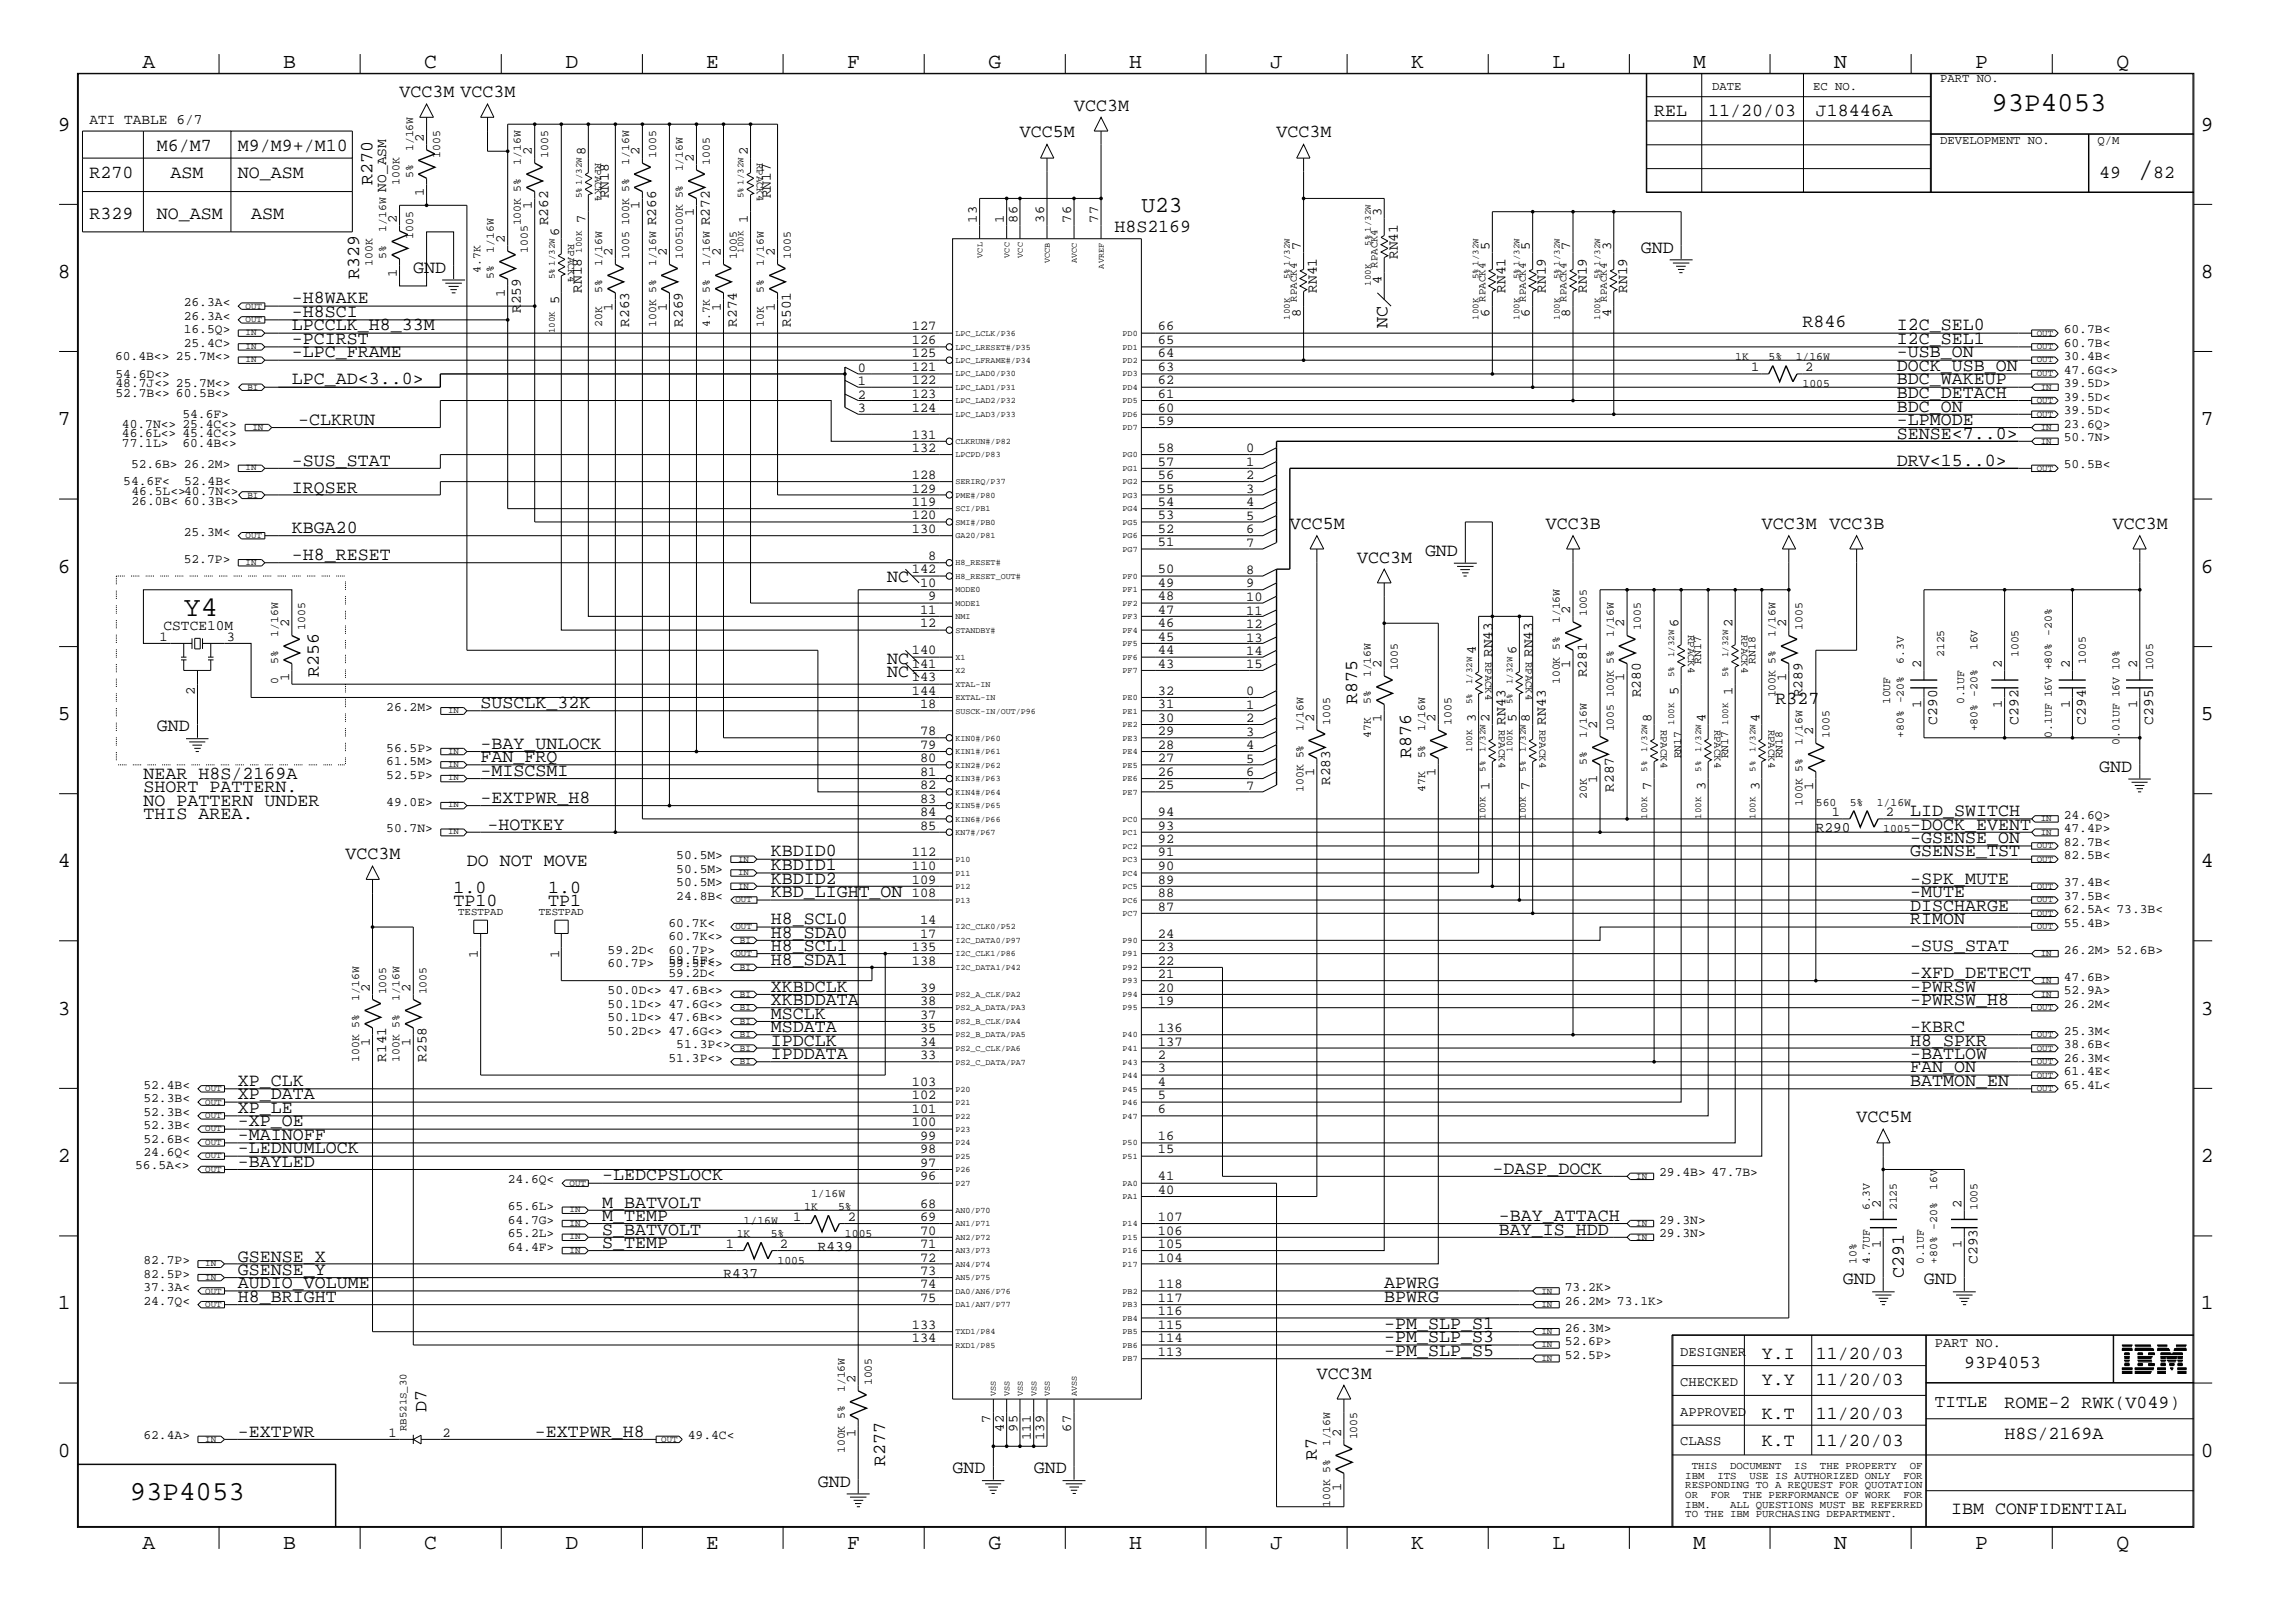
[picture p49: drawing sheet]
<svg xmlns="http://www.w3.org/2000/svg" width="423mm" height="300mm" viewBox="0 0 423 300" stroke-linecap="round" stroke-linejoin="round" font-family="sans-serif">
<defs><g id="words">
<g font-size="5.2">
<text x="395" y="32.9">/</text>
<text x="34" y="113.9">Y4</text>
</g>
<g font-size="5.1">
<text x="368" y="20.5">93P4053</text>
<text x="24" y="277.2">93P4053</text>
</g>
<text font-size="4.2" x="210.9" y="39.1">U23</text>
<g font-size="4">
<text x="26.3" y="12.5">A</text>
<text x="52.3" y="12.5">B</text>
<text x="78.4" y="12.5">C</text>
<text x="104.5" y="12.5">D</text>
<text x="130.5" y="12.5">E</text>
<text x="156.5" y="12.5">F</text>
<text x="182.6" y="12.5">G</text>
<text x="208.6" y="12.5">H</text>
<text x="234.7" y="12.5">J</text>
<text x="260.8" y="12.5">K</text>
<text x="286.9" y="12.5">L</text>
<text x="312.8" y="12.5">M</text>
<text x="338.9" y="12.5">N</text>
<text x="365" y="12.5">P</text>
<text x="391.1" y="12.5">Q</text>
<text x="10.7" y="24.1">9</text>
<text x="406.7" y="24.1">9</text>
<text x="10.7" y="51.4">8</text>
<text x="406.7" y="51.4">8</text>
<text x="10.7" y="78.6">7</text>
<text x="406.7" y="78.6">7</text>
<text x="10.7" y="105.8">6</text>
<text x="406.7" y="105.8">6</text>
<text x="10.7" y="133.1">5</text>
<text x="406.7" y="133.1">5</text>
<text x="10.7" y="160.2">4</text>
<text x="406.7" y="160.2">4</text>
<text x="10.7" y="187.5">3</text>
<text x="406.7" y="187.5">3</text>
<text x="10.7" y="214.6">2</text>
<text x="406.7" y="214.6">2</text>
<text x="10.7" y="241.9">1</text>
<text x="406.7" y="241.9">1</text>
<text x="10.7" y="269.2">0</text>
<text x="406.7" y="269.2">0</text>
<text x="26.3" y="286.2">A</text>
<text x="52.3" y="286.2">B</text>
<text x="78.4" y="286.2">C</text>
<text x="104.5" y="286.2">D</text>
<text x="130.5" y="286.2">E</text>
<text x="156.5" y="286.2">F</text>
<text x="182.6" y="286.2">G</text>
<text x="208.6" y="286.2">H</text>
<text x="234.7" y="286.2">J</text>
<text x="260.8" y="286.2">K</text>
<text x="286.9" y="286.2">L</text>
<text x="312.8" y="286.2">M</text>
<text x="338.9" y="286.2">N</text>
<text x="365" y="286.2">P</text>
<text x="391.1" y="286.2">Q</text>
</g>
<g font-size="3.4">
<text x="73.8" y="17.9">VCC3M VCC3M</text>
<text x="198.5" y="20.5">VCC3M</text>
<text x="305.6" y="21.4">REL</text>
<text x="315.6" y="21.4">11/20/03</text>
<text x="335.5" y="21.4">J18446A</text>
<text x="29" y="27.9">M6/M7</text>
<text x="43.9" y="27.9">M9/M9+/M10</text>
<text x="188.5" y="25.4">VCC5M</text>
<text x="235.9" y="25.4">VCC3M</text>
<text x="16.5" y="32.9">R270</text>
<text x="31.5" y="32.9">ASM</text>
<text x="43.9" y="32.9">NO_ASM</text>
<text x="68.8" y="34.1" transform="rotate(-90 68.8 34.1)">R270</text>
<text x="387.9" y="32.9">49</text>
<text x="397.8" y="32.9">82</text>
<text x="16.5" y="40.4">R329</text>
<text x="29" y="40.4">NO_ASM</text>
<text x="46.4" y="40.4">ASM</text>
<text x="205.9" y="42.8">H8S2169</text>
<text x="303.2" y="46.7">GND</text>
<text x="66.4" y="51.6" transform="rotate(-90 66.4 51.6)">R329</text>
<text x="76.4" y="50.4">GND</text>
<text x="53.9" y="58.6">-H8SCI</text>
<text x="53.9" y="56">-H8WAKE</text>
<text x="53.9" y="63.6">-PCIRST</text>
<text x="53.9" y="61">LPCCLK_H8_33M</text>
<text x="256.4" y="60.6" transform="rotate(-90 256.4 60.6)">NC</text>
<text x="333.1" y="60.4">R846</text>
<text x="350.5" y="63.6">I2C_SEL1</text>
<text x="350.5" y="61">I2C_SEL0</text>
<text x="53.9" y="66">-LPC_FRAME</text>
<text x="53.9" y="71">LPC_AD&lt;3..0&gt;</text>
<text x="350.5" y="71">BDC_WAKEUP</text>
<text x="350.5" y="66">-USB_ON</text>
<text x="350.5" y="68.6">DOCK_USB_ON</text>
<text x="350.5" y="76">BDC_ON</text>
<text x="350.5" y="73.6">BDC_DETACH</text>
<text x="55.1" y="78.5">-CLKRUN</text>
<text x="350.5" y="81">SENSE&lt;7..0&gt;</text>
<text x="350.5" y="78.5">-LPMODE</text>
<text x="53.9" y="86">-SUS_STAT</text>
<text x="350.5" y="86">DRV&lt;15..0&gt;</text>
<text x="53.9" y="91">IRQSER</text>
<text x="53.9" y="98.5">KBGA20</text>
<text x="238.3" y="97.7">VCC5M</text>
<text x="285.7" y="97.7">VCC3B</text>
<text x="325.5" y="97.7">VCC3M VCC3B</text>
<text x="390.4" y="97.7">VCC3M</text>
<text x="53.9" y="103.5">-H8_RESET</text>
<text x="163.9" y="107.6">NC</text>
<text x="250.8" y="104">VCC3M</text>
<text x="263.3" y="102.7">GND</text>
<text x="58.9" y="125.1" transform="rotate(-90 58.9 125.1)">R256</text>
<text x="163.9" y="125.1">NC</text>
<text x="163.9" y="122.6">NC</text>
<text x="88.8" y="130.9">SUSCLK_32K</text>
<text x="250.8" y="130.1" transform="rotate(-90 250.8 130.1)">R875</text>
<text x="328.1" y="130.1">R327</text>
<text x="29" y="135.1">GND</text>
<text x="26.5" y="143.8">NEAR H8S/2169A</text>
<text x="88.8" y="143.3">-MISCSMI</text>
<text x="88.8" y="140.8">FAN_FRQ</text>
<text x="88.8" y="138.3">-BAY_UNLOCK</text>
<text x="260.8" y="140.1" transform="rotate(-90 260.8 140.1)">R876</text>
<text x="387.9" y="142.6">GND</text>
<text x="26.5" y="146.3">SHORT PATTERN.</text>
<text x="26.5" y="148.8">NO PATTERN UNDER</text>
<text x="88.8" y="148.3">-EXTPWR_H8</text>
<text x="26.5" y="151.3">THIS AREA.</text>
<text x="90.1" y="153.3">-HOTKEY</text>
<text x="353" y="155.8">-GSENSE_ON</text>
<text x="353" y="153.3">-DOCK_EVENT</text>
<text x="353" y="150.8">LID_SWITCH</text>
<text x="63.8" y="158.7">VCC3M</text>
<text x="86.3" y="160">DO NOT MOVE</text>
<text x="142.4" y="160.8">KBDID1</text>
<text x="142.4" y="158.2">KBDID0</text>
<text x="353" y="158.2">GSENSE_TST</text>
<text x="83.8" y="165">1.0</text>
<text x="83.8" y="167.5">TP10</text>
<text x="101.3" y="165">1.0</text>
<text x="101.3" y="167.5">TP1</text>
<text x="142.4" y="163.2">KBDID2</text>
<text x="142.4" y="165.8">KBD_LIGHT_ON</text>
<text x="353" y="165.8">-MUTE</text>
<text x="353" y="163.2">-SPK_MUTE</text>
<text x="142.4" y="173.2">H8_SDA0</text>
<text x="142.4" y="170.8">H8_SCL0</text>
<text x="353" y="170.8">RIMON</text>
<text x="353" y="168.2">DISCHARGE</text>
<text x="142.4" y="175.7">H8_SCL1</text>
<text x="142.4" y="178.2">H8_SDA1</text>
<text x="353" y="175.7">-SUS_STAT</text>
<text x="142.4" y="185.7">XKBDDATA</text>
<text x="142.4" y="183.2">XKBDCLK</text>
<text x="353" y="185.7">-PWRSW_H8</text>
<text x="353" y="183.2">-PWRSW</text>
<text x="353" y="180.7">-XFD_DETECT</text>
<text x="142.4" y="190.7">MSDATA</text>
<text x="142.4" y="188.2">MSCLK</text>
<text x="353" y="190.7">-KBRC</text>
<text x="142.4" y="195.7">IPDDATA</text>
<text x="142.4" y="193.2">IPDCLK</text>
<text x="353" y="193.2">H8_SPKR</text>
<text x="353" y="195.7">-BATLOW</text>
<text x="43.9" y="203.1">XP_DATA</text>
<text x="43.9" y="200.7">XP_CLK</text>
<text x="353" y="200.7">BATMON_EN</text>
<text x="353" y="198.1">FAN_ON</text>
<text x="43.9" y="208.1">-XP_OE</text>
<text x="43.9" y="205.7">XP_LE</text>
<text x="343.1" y="207.3">VCC5M</text>
<text x="43.9" y="215.6">-BAYLED</text>
<text x="43.9" y="213.1">-LEDNUMLOCK</text>
<text x="43.9" y="210.7">-MAINOFF</text>
<text x="111.3" y="218.1">-LEDCPSLOCK</text>
<text x="275.8" y="216.8">-DASP_DOCK</text>
<text x="111.3" y="223.1">M_BATVOLT</text>
<text x="111.3" y="225.6">M_TEMP</text>
<text x="276.9" y="225.6">-BAY_ATTACH</text>
<text x="43.9" y="233.1">GSENSE_X</text>
<text x="111.3" y="228.1">S_BATVOLT</text>
<text x="111.3" y="230.5">S_TEMP</text>
<text x="276.9" y="228.1">BAY_IS_HDD</text>
<text x="43.9" y="235.5">GSENSE_Y</text>
<text x="43.9" y="238">AUDIO_VOLUME</text>
<text x="255.8" y="238">APWRG</text>
<text x="340.5" y="237.3">GND</text>
<text x="351.8" y="236.1" transform="rotate(-90 351.8 236.1)">C291</text>
<text x="355.5" y="237.3">GND</text>
<text x="43.9" y="240.5">H8_BRIGHT</text>
<text x="255.8" y="245.5">-PM_SLP_S1</text>
<text x="255.8" y="240.5">BPWRG</text>
<text x="255.8" y="250.5">-PM_SLP_S5</text>
<text x="255.8" y="248">-PM_SLP_S3</text>
<text x="325.5" y="251">Y.I</text>
<text x="335.5" y="251">11/20/03</text>
<text x="243.3" y="254.8">VCC3M</text>
<text x="325.5" y="255.9">Y.Y</text>
<text x="335.5" y="255.9">11/20/03</text>
<text x="363" y="252.7">93P4053</text>
<text x="78.8" y="260.9" transform="rotate(-90 78.8 260.9)">D7</text>
<text x="325.5" y="262.2">K.T</text>
<text x="335.5" y="262.2">11/20/03</text>
<text x="370.4" y="260.2">ROME-2 RWK(V049)</text>
<text x="43.9" y="265.4">-EXTPWR</text>
<text x="98.8" y="265.4">-EXTPWR_H8</text>
<text x="243.3" y="269.7" transform="rotate(-90 243.3 269.7)">R7</text>
<text x="325.5" y="267.2">K.T</text>
<text x="335.5" y="267.2">11/20/03</text>
<text x="370.4" y="265.9">H8S/2169A</text>
<text x="151.1" y="274.7">GND</text>
<text x="163.6" y="270.9" transform="rotate(-90 163.6 270.9)">R277</text>
<text x="176" y="272.2">GND</text>
<text x="191" y="272.2">GND</text>
<text x="360.5" y="279.7">IBM CONFIDENTIAL</text>
</g>
<text font-size="3.2" x="357.5" y="260">TITLE</text>
<g font-size="2.7">
<text x="16.5" y="22.9">ATI TABLE 6/7</text>
<text x="71.4" y="35.4" transform="rotate(-90 71.4 35.4)">NO_ASM</text>
<text x="101.3" y="41.7" transform="rotate(-90 101.3 41.7)">R262</text>
<text x="112.5" y="36.7" transform="rotate(-90 112.5 36.7)">RN18</text>
<text x="121.2" y="41.7" transform="rotate(-90 121.2 41.7)">R266</text>
<text x="131.1" y="41.7" transform="rotate(-90 131.1 41.7)">R272</text>
<text x="142.4" y="36.7" transform="rotate(-90 142.4 36.7)">RN17</text>
<text x="258.3" y="47.8" transform="rotate(-90 258.3 47.8)">RN41</text>
<text x="96.3" y="57.8" transform="rotate(-90 96.3 57.8)">R259</text>
<text x="107.5" y="54.1" transform="rotate(-90 107.5 54.1)">RN18</text>
<text x="243.3" y="54.1" transform="rotate(-90 243.3 54.1)">RN41</text>
<text x="278.2" y="54.1" transform="rotate(-90 278.2 54.1)">RN41</text>
<text x="285.7" y="54.1" transform="rotate(-90 285.7 54.1)">RN19</text>
<text x="293.2" y="54.1" transform="rotate(-90 293.2 54.1)">RN19</text>
<text x="300.7" y="54.1" transform="rotate(-90 300.7 54.1)">RN19</text>
<text x="116.2" y="60.4" transform="rotate(-90 116.2 60.4)">R263</text>
<text x="126.2" y="60.4" transform="rotate(-90 126.2 60.4)">R269</text>
<text x="136.1" y="60.4" transform="rotate(-90 136.1 60.4)">R274</text>
<text x="146.1" y="60.4" transform="rotate(-90 146.1 60.4)">R501</text>
<text x="30.2" y="116.4">CSTCE10M</text>
<text x="275.8" y="121.4" transform="rotate(-90 275.8 121.4)">RN43</text>
<text x="283.2" y="121.4" transform="rotate(-90 283.2 121.4)">RN43</text>
<text x="293.2" y="125.1" transform="rotate(-90 293.2 125.1)">R281</text>
<text x="303.2" y="128.9" transform="rotate(-90 303.2 128.9)">R280</text>
<text x="333.1" y="128.9" transform="rotate(-90 333.1 128.9)">R289</text>
<text x="278.2" y="133.9" transform="rotate(-90 278.2 133.9)">RN43</text>
<text x="285.7" y="133.9" transform="rotate(-90 285.7 133.9)">RN43</text>
<text x="358" y="133.9" transform="rotate(-90 358 133.9)">C290</text>
<text x="373" y="133.9" transform="rotate(-90 373 133.9)">C292</text>
<text x="385.4" y="133.9" transform="rotate(-90 385.4 133.9)">C294</text>
<text x="397.8" y="133.9" transform="rotate(-90 397.8 133.9)">C295</text>
<text x="245.8" y="145" transform="rotate(-90 245.8 145)">R283</text>
<text x="298.2" y="146.3" transform="rotate(-90 298.2 146.3)">R287</text>
<text x="335.5" y="153.8">R290</text>
<text x="71.4" y="196.2" transform="rotate(-90 71.4 196.2)">R141</text>
<text x="78.8" y="196.2" transform="rotate(-90 78.8 196.2)">R258</text>
<text x="151.1" y="231.1">R439</text>
<text x="365.4" y="233.5" transform="rotate(-90 365.4 233.5)">C293</text>
<text x="133.7" y="236.1">R437</text>
</g>
<g font-size="2.5">
<text x="78.3" y="26.2" transform="rotate(-90 78.3 26.2)">2</text>
<text x="98.3" y="28.7" transform="rotate(-90 98.3 28.7)">2</text>
<text x="108.2" y="28.7" transform="rotate(-90 108.2 28.7)">8</text>
<text x="118.2" y="28.7" transform="rotate(-90 118.2 28.7)">2</text>
<text x="128.2" y="29.9" transform="rotate(-90 128.2 29.9)">2</text>
<text x="138.2" y="28.7" transform="rotate(-90 138.2 28.7)">2</text>
<text x="73.3" y="41.1" transform="rotate(-90 73.3 41.1)">2</text>
<text x="78.3" y="36.2" transform="rotate(-90 78.3 36.2)">1</text>
<text x="98.3" y="38.7" transform="rotate(-90 98.3 38.7)">1</text>
<text x="108.2" y="41.1" transform="rotate(-90 108.2 41.1)">7</text>
<text x="118.2" y="38.7" transform="rotate(-90 118.2 38.7)">1</text>
<text x="128.2" y="39.9" transform="rotate(-90 128.2 39.9)">1</text>
<text x="138.2" y="41.1" transform="rotate(-90 138.2 41.1)">1</text>
<text x="180.5" y="41.1" transform="rotate(-90 180.5 41.1)">13</text>
<text x="185.5" y="41.1" transform="rotate(-90 185.5 41.1)">1</text>
<text x="188" y="41.1" transform="rotate(-90 188 41.1)">86</text>
<text x="193" y="41.1" transform="rotate(-90 193 41.1)">36</text>
<text x="198" y="41.1" transform="rotate(-90 198 41.1)">76</text>
<text x="202.9" y="41.1" transform="rotate(-90 202.9 41.1)">77</text>
<text x="255.3" y="39.9" transform="rotate(-90 255.3 39.9)">3</text>
<text x="93.3" y="44.9" transform="rotate(-90 93.3 44.9)">2</text>
<text x="103.3" y="43.6" transform="rotate(-90 103.3 43.6)">6</text>
<text x="113.2" y="47.3" transform="rotate(-90 113.2 47.3)">2</text>
<text x="123.2" y="47.3" transform="rotate(-90 123.2 47.3)">2</text>
<text x="133.2" y="47.3" transform="rotate(-90 133.2 47.3)">2</text>
<text x="143.2" y="47.3" transform="rotate(-90 143.2 47.3)">2</text>
<text x="240.4" y="46.1" transform="rotate(-90 240.4 46.1)">7</text>
<text x="275.3" y="46.1" transform="rotate(-90 275.3 46.1)">5</text>
<text x="282.7" y="46.1" transform="rotate(-90 282.7 46.1)">5</text>
<text x="290.2" y="46.1" transform="rotate(-90 290.2 46.1)">7</text>
<text x="297.7" y="46.1" transform="rotate(-90 297.7 46.1)">3</text>
<text x="73.3" y="51.1" transform="rotate(-90 73.3 51.1)">1</text>
<text x="255.3" y="52.4" transform="rotate(-90 255.3 52.4)">4</text>
<text x="93.3" y="54.9" transform="rotate(-90 93.3 54.9)">1</text>
<text x="103.3" y="56.1" transform="rotate(-90 103.3 56.1)">5</text>
<text x="113.2" y="57.4" transform="rotate(-90 113.2 57.4)">1</text>
<text x="123.2" y="57.4" transform="rotate(-90 123.2 57.4)">1</text>
<text x="133.2" y="57.4" transform="rotate(-90 133.2 57.4)">1</text>
<text x="143.2" y="57.4" transform="rotate(-90 143.2 57.4)">1</text>
<text x="240.4" y="58.6" transform="rotate(-90 240.4 58.6)">8</text>
<text x="275.3" y="58.6" transform="rotate(-90 275.3 58.6)">6</text>
<text x="282.7" y="58.6" transform="rotate(-90 282.7 58.6)">6</text>
<text x="290.2" y="58.6" transform="rotate(-90 290.2 58.6)">8</text>
<text x="297.7" y="58.6" transform="rotate(-90 297.7 58.6)">4</text>
<text x="168.5" y="61">127</text>
<text x="168.5" y="63.6">126</text>
<text x="214" y="63.6">65</text>
<text x="214" y="61">66</text>
<text x="158.5" y="68.7">0</text>
<text x="158.5" y="71.1">1</text>
<text x="168.5" y="66">125</text>
<text x="168.5" y="68.6">121</text>
<text x="168.5" y="71">122</text>
<text x="214" y="68.6">63</text>
<text x="214" y="66">64</text>
<text x="214" y="71">62</text>
<text x="323.6" y="68.6">1</text>
<text x="333.6" y="68.6">2</text>
<text x="158.5" y="76.1">3</text>
<text x="158.5" y="73.7">2</text>
<text x="168.5" y="73.6">123</text>
<text x="168.5" y="76">124</text>
<text x="214" y="73.6">61</text>
<text x="214" y="76">60</text>
<text x="168.5" y="81">131</text>
<text x="168.5" y="83.5">132</text>
<text x="214" y="78.5">59</text>
<text x="214" y="83.5">58</text>
<text x="230.3" y="83.6">0</text>
<text x="168.5" y="88.5">128</text>
<text x="214" y="86">57</text>
<text x="214" y="88.5">56</text>
<text x="230.3" y="88.6">2</text>
<text x="230.3" y="86.1">1</text>
<text x="168.5" y="91">129</text>
<text x="168.5" y="93.5">119</text>
<text x="168.5" y="95.9">120</text>
<text x="214" y="91">55</text>
<text x="214" y="95.9">53</text>
<text x="214" y="93.5">54</text>
<text x="230.3" y="91.1">3</text>
<text x="230.3" y="93.6">4</text>
<text x="168.5" y="98.5">130</text>
<text x="214" y="100.9">51</text>
<text x="214" y="98.5">52</text>
<text x="230.3" y="101.1">7</text>
<text x="230.3" y="96.1">5</text>
<text x="230.3" y="98.6">6</text>
<text x="168.5" y="105.9">142</text>
<text x="171.5" y="103.5">8</text>
<text x="214" y="105.9">50</text>
<text x="230.3" y="106">8</text>
<text x="170" y="108.5">10</text>
<text x="170" y="113.5">11</text>
<text x="171.5" y="110.9">9</text>
<text x="214" y="108.5">49</text>
<text x="214" y="113.5">47</text>
<text x="214" y="110.9">48</text>
<text x="230.3" y="113.5">11</text>
<text x="230.3" y="111">10</text>
<text x="230.3" y="108.5">9</text>
<text x="290.2" y="113.5" transform="rotate(-90 290.2 113.5)">2</text>
<text x="29.5" y="118.4">1</text>
<text x="41.9" y="118.4">3</text>
<text x="53.4" y="115.9" transform="rotate(-90 53.4 115.9)">2</text>
<text x="170" y="115.9">12</text>
<text x="214" y="118.4">45</text>
<text x="214" y="115.9">46</text>
<text x="230.3" y="116">12</text>
<text x="230.3" y="118.5">13</text>
<text x="300.1" y="115.9" transform="rotate(-90 300.1 115.9)">2</text>
<text x="310.1" y="115.9" transform="rotate(-90 310.1 115.9)">6</text>
<text x="320.1" y="115.9" transform="rotate(-90 320.1 115.9)">2</text>
<text x="330" y="115.9" transform="rotate(-90 330 115.9)">2</text>
<text x="53.4" y="125.9" transform="rotate(-90 53.4 125.9)">1</text>
<text x="168.5" y="120.9">140</text>
<text x="168.5" y="125.9">143</text>
<text x="168.5" y="123.4">141</text>
<text x="214" y="123.4">43</text>
<text x="214" y="120.9">44</text>
<text x="230.3" y="121">14</text>
<text x="230.3" y="123.4">15</text>
<text x="255.3" y="123.4" transform="rotate(-90 255.3 123.4)">2</text>
<text x="272.7" y="120.9" transform="rotate(-90 272.7 120.9)">4</text>
<text x="280.2" y="120.9" transform="rotate(-90 280.2 120.9)">6</text>
<text x="290.2" y="123.4" transform="rotate(-90 290.2 123.4)">1</text>
<text x="300.1" y="125.9" transform="rotate(-90 300.1 125.9)">1</text>
<text x="330" y="125.9" transform="rotate(-90 330 125.9)">1</text>
<text x="355" y="123.4" transform="rotate(-90 355 123.4)">2</text>
<text x="369.9" y="123.4" transform="rotate(-90 369.9 123.4)">2</text>
<text x="382.4" y="123.4" transform="rotate(-90 382.4 123.4)">2</text>
<text x="394.9" y="123.4" transform="rotate(-90 394.9 123.4)">2</text>
<text x="36" y="128.4" transform="rotate(-90 36 128.4)">2</text>
<text x="168.5" y="128.4">144</text>
<text x="170" y="130.9">18</text>
<text x="214" y="130.9">31</text>
<text x="214" y="128.4">32</text>
<text x="230.3" y="131">1</text>
<text x="230.3" y="128.4">0</text>
<text x="310.1" y="128.4" transform="rotate(-90 310.1 128.4)">5</text>
<text x="320.1" y="128.4" transform="rotate(-90 320.1 128.4)">1</text>
<text x="355" y="130.9" transform="rotate(-90 355 130.9)">1</text>
<text x="369.9" y="130.9" transform="rotate(-90 369.9 130.9)">1</text>
<text x="382.4" y="130.9" transform="rotate(-90 382.4 130.9)">1</text>
<text x="394.9" y="130.9" transform="rotate(-90 394.9 130.9)">1</text>
<text x="170" y="135.8">78</text>
<text x="214" y="135.8">29</text>
<text x="214" y="133.4">30</text>
<text x="230.3" y="136">3</text>
<text x="230.3" y="133.4">2</text>
<text x="242.8" y="133.3" transform="rotate(-90 242.8 133.3)">2</text>
<text x="255.3" y="133.3" transform="rotate(-90 255.3 133.3)">1</text>
<text x="265.3" y="133.3" transform="rotate(-90 265.3 133.3)">2</text>
<text x="272.7" y="133.4" transform="rotate(-90 272.7 133.4)">3</text>
<text x="275.3" y="133.3" transform="rotate(-90 275.3 133.3)">2</text>
<text x="280.2" y="133.3" transform="rotate(-90 280.2 133.3)">5</text>
<text x="282.7" y="133.4" transform="rotate(-90 282.7 133.4)">8</text>
<text x="295.1" y="134.6" transform="rotate(-90 295.1 134.6)">2</text>
<text x="305.1" y="133.4" transform="rotate(-90 305.1 133.4)">8</text>
<text x="315.1" y="133.4" transform="rotate(-90 315.1 133.4)">4</text>
<text x="325.1" y="133.4" transform="rotate(-90 325.1 133.4)">4</text>
<text x="335" y="135.8" transform="rotate(-90 335 135.8)">2</text>
<text x="170" y="143.3">81</text>
<text x="170" y="138.3">79</text>
<text x="170" y="140.8">80</text>
<text x="214" y="143.3">26</text>
<text x="214" y="140.8">27</text>
<text x="214" y="138.3">28</text>
<text x="230.3" y="141">5</text>
<text x="230.3" y="143.4">6</text>
<text x="230.3" y="138.4">4</text>
<text x="242.8" y="143.3" transform="rotate(-90 242.8 143.3)">1</text>
<text x="265.3" y="143.3" transform="rotate(-90 265.3 143.3)">1</text>
<text x="170" y="148.3">83</text>
<text x="170" y="145.8">82</text>
<text x="214" y="145.8">25</text>
<text x="230.3" y="145.9">7</text>
<text x="275.3" y="145.9" transform="rotate(-90 275.3 145.9)">1</text>
<text x="282.7" y="145.9" transform="rotate(-90 282.7 145.9)">7</text>
<text x="295.1" y="144.6" transform="rotate(-90 295.1 144.6)">1</text>
<text x="305.1" y="145.9" transform="rotate(-90 305.1 145.9)">7</text>
<text x="315.1" y="145.9" transform="rotate(-90 315.1 145.9)">3</text>
<text x="325.1" y="145.9" transform="rotate(-90 325.1 145.9)">3</text>
<text x="335" y="145.9" transform="rotate(-90 335 145.9)">1</text>
<text x="170" y="153.3">85</text>
<text x="170" y="150.8">84</text>
<text x="214" y="153.3">93</text>
<text x="214" y="150.8">94</text>
<text x="214" y="155.8">92</text>
<text x="338.5" y="150.8">1</text>
<text x="348.5" y="150.8">2</text>
<text x="168.5" y="158.2">112</text>
<text x="168.5" y="160.8">110</text>
<text x="214" y="158.2">91</text>
<text x="214" y="160.8">90</text>
<text x="168.5" y="163.2">109</text>
<text x="168.5" y="165.8">108</text>
<text x="214" y="163.2">89</text>
<text x="214" y="165.8">88</text>
<text x="170" y="170.8">14</text>
<text x="170" y="173.2">17</text>
<text x="214" y="173.2">24</text>
<text x="214" y="168.2">87</text>
<text x="88.3" y="177" transform="rotate(-90 88.3 177)">1</text>
<text x="103.3" y="177" transform="rotate(-90 103.3 177)">1</text>
<text x="168.5" y="178.2">138</text>
<text x="168.5" y="175.7">135</text>
<text x="214" y="178.2">22</text>
<text x="214" y="175.7">23</text>
<text x="68.3" y="183.2" transform="rotate(-90 68.3 183.2)">2</text>
<text x="75.9" y="183.2" transform="rotate(-90 75.9 183.2)">2</text>
<text x="170" y="183.2">39</text>
<text x="170" y="185.7">38</text>
<text x="214" y="185.7">19</text>
<text x="214" y="183.2">20</text>
<text x="214" y="180.7">21</text>
<text x="170" y="188.2">37</text>
<text x="170" y="190.7">35</text>
<text x="214" y="190.7">136</text>
<text x="68.3" y="193.2" transform="rotate(-90 68.3 193.2)">1</text>
<text x="75.9" y="193.2" transform="rotate(-90 75.9 193.2)">1</text>
<text x="170" y="195.7">33</text>
<text x="170" y="193.2">34</text>
<text x="214" y="193.2">137</text>
<text x="214" y="195.7">2</text>
<text x="168.5" y="200.7">103</text>
<text x="168.5" y="203.1">102</text>
<text x="214" y="203.1">5</text>
<text x="214" y="198.1">3</text>
<text x="214" y="200.7">4</text>
<text x="168.5" y="205.7">101</text>
<text x="168.5" y="208.1">100</text>
<text x="214" y="205.7">6</text>
<text x="170" y="210.7">99</text>
<text x="170" y="215.6">97</text>
<text x="170" y="213.1">98</text>
<text x="214" y="213.1">15</text>
<text x="214" y="210.7">16</text>
<text x="170" y="218.1">96</text>
<text x="214" y="218.1">41</text>
<text x="214" y="220.6">40</text>
<text x="146.6" y="225.6">1</text>
<text x="156.6" y="225.6">2</text>
<text x="170" y="225.6">69</text>
<text x="170" y="223.1">68</text>
<text x="214" y="225.6">107</text>
<text x="347.6" y="223.1" transform="rotate(-90 347.6 223.1)">2</text>
<text x="362.5" y="223.1" transform="rotate(-90 362.5 223.1)">2</text>
<text x="134.1" y="230.5">1</text>
<text x="144.1" y="230.5">2</text>
<text x="170" y="230.5">71</text>
<text x="170" y="233.1">72</text>
<text x="170" y="228.1">70</text>
<text x="214" y="230.5">105</text>
<text x="214" y="228.1">106</text>
<text x="214" y="233.1">104</text>
<text x="347.6" y="230.5" transform="rotate(-90 347.6 230.5)">1</text>
<text x="362.5" y="230.5" transform="rotate(-90 362.5 230.5)">1</text>
<text x="170" y="235.5">73</text>
<text x="170" y="238">74</text>
<text x="214" y="238">118</text>
<text x="168.5" y="245.5">133</text>
<text x="170" y="240.5">75</text>
<text x="214" y="240.5">117</text>
<text x="214" y="245.5">115</text>
<text x="214" y="243">116</text>
<text x="168.5" y="248">134</text>
<text x="214" y="250.5">113</text>
<text x="214" y="248">114</text>
<text x="310.5" y="250.6">DESIGNER</text>
<text x="357.5" y="248.8">PART NO.</text>
<text x="158.1" y="255.5" transform="rotate(-90 158.1 255.5)">2</text>
<text x="310.5" y="256.1">CHECKED</text>
<text x="183" y="263" transform="rotate(-90 183 263)">7</text>
<text x="310.5" y="261.5">APPROVED</text>
<text x="71.8" y="265.4">1</text>
<text x="81.8" y="265.4">2</text>
<text x="158.1" y="265.5" transform="rotate(-90 158.1 265.5)">1</text>
<text x="185.5" y="264.5" transform="rotate(-90 185.5 264.5)">42</text>
<text x="188" y="264.5" transform="rotate(-90 188 264.5)">95</text>
<text x="190.5" y="266" transform="rotate(-90 190.5 266)">111</text>
<text x="193" y="266" transform="rotate(-90 193 266)">139</text>
<text x="198" y="264.5" transform="rotate(-90 198 264.5)">67</text>
<text x="247.8" y="265.4" transform="rotate(-90 247.8 265.4)">2</text>
<text x="310.5" y="267">CLASS</text>
<text x="247.8" y="275.4" transform="rotate(-90 247.8 275.4)">1</text>
</g>
<g font-size="2.4">
<text x="34" y="59.1">26.3A&lt;</text>
<text x="34" y="56.6">26.3A&lt;</text>
<text x="34" y="64.1">25.4C&gt;</text>
<text x="34" y="61.6">16.5Q&gt;</text>
<text x="381.3" y="64.1">60.7B&lt;</text>
<text x="381.3" y="61.6">60.7B&lt;</text>
<text x="21.3" y="66.5">60.4B&lt;&gt; 25.7M&lt;&gt;</text>
<text x="21.3" y="69.8">54.6D&lt;&gt;</text>
<text x="21.3" y="71.5">48.7J&lt;&gt; 25.7M&lt;&gt;</text>
<text x="381.3" y="71.5">39.5D&gt;</text>
<text x="381.3" y="66.5">30.4B&lt;</text>
<text x="381.3" y="69.1">47.6G&lt;&gt;</text>
<text x="21.3" y="73.3">52.7B&lt;&gt; 60.5B&lt;&gt;</text>
<text x="33.7" y="77.2">54.6F&gt;</text>
<text x="381.3" y="76.5">39.5D&lt;</text>
<text x="381.3" y="74">39.5D&lt;</text>
<text x="22.5" y="82.6">77.1L&gt;</text>
<text x="22.5" y="80.8">46.6L&lt;&gt; 45.4C&lt;&gt;</text>
<text x="22.5" y="79">40.7N&lt;&gt; 25.4C&lt;&gt;</text>
<text x="33.7" y="82.6">60.4B&lt;&gt;</text>
<text x="381.3" y="81.5">50.7N&gt;</text>
<text x="381.3" y="79">23.6Q&gt;</text>
<text x="22.8" y="89.7">54.6F&lt;</text>
<text x="24.2" y="86.5">52.6B&gt; 26.2M&gt;</text>
<text x="34" y="89.7">52.4B&lt;</text>
<text x="381.3" y="86.5">50.5B&lt;</text>
<text x="24.3" y="93.3">26.0B&lt; 60.3B&lt;&gt;</text>
<text x="24.3" y="91.4">46.5L&lt;&gt;40.7N&lt;&gt;</text>
<text x="34" y="99">25.3M&lt;</text>
<text x="34" y="104">52.7P&gt;</text>
<text x="71.4" y="131.3">26.2M&gt;</text>
<text x="71.4" y="138.9">56.5P&gt;</text>
<text x="71.4" y="143.8">52.5P&gt;</text>
<text x="71.4" y="141.3">61.5M&gt;</text>
<text x="71.4" y="148.8">49.0E&gt;</text>
<text x="71.4" y="153.8">50.7N&gt;</text>
<text x="381.3" y="153.8">47.4P&gt;</text>
<text x="381.3" y="151.3">24.6Q&gt;</text>
<text x="125" y="161.3">50.5M&gt;</text>
<text x="125" y="158.8">50.5M&gt;</text>
<text x="381.3" y="158.8">82.5B&lt;</text>
<text x="381.3" y="156.3">82.7B&lt;</text>
<text x="125" y="163.7">50.5M&gt;</text>
<text x="125" y="166.3">24.8B&lt;</text>
<text x="381.3" y="166.3">37.5B&lt;</text>
<text x="381.3" y="163.7">37.4B&lt;</text>
<text x="123.5" y="173.7">60.7K&lt;&gt;</text>
<text x="123.5" y="171.3">60.7K&lt;</text>
<text x="381.3" y="171.3">55.4B&gt;</text>
<text x="381.3" y="168.7">62.5A&lt; 73.3B&lt;</text>
<text x="112.3" y="176.2">59.2D&lt;</text>
<text x="112.3" y="178.7">60.7P&gt;</text>
<text x="123.5" y="178.1">59.5F&lt;</text>
<text x="123.5" y="176.2">60.7P&gt;</text>
<text x="123.5" y="178.7">59.5F&lt;&gt;</text>
<text x="381.3" y="176.2">26.2M&gt; 52.6B&gt;</text>
<text x="112.3" y="183.7">50.0D&lt;&gt; 47.6B&lt;&gt;</text>
<text x="123.5" y="180.5">59.2D&lt;</text>
<text x="381.3" y="181.2">47.6B&gt;</text>
<text x="381.3" y="183.7">52.9A&gt;</text>
<text x="112.3" y="191.2">50.2D&lt;&gt; 47.6G&lt;&gt;</text>
<text x="112.3" y="188.7">50.1D&lt;&gt; 47.6B&lt;&gt;</text>
<text x="112.3" y="186.2">50.1D&lt;&gt; 47.6G&lt;&gt;</text>
<text x="381.3" y="191.2">25.3M&lt;</text>
<text x="381.3" y="186.2">26.2M&lt;</text>
<text x="123.5" y="196.2">51.3P&lt;&gt;</text>
<text x="125" y="193.6">51.3P&lt;&gt;</text>
<text x="381.3" y="196.2">26.3M&lt;</text>
<text x="381.3" y="193.6">38.6B&lt;</text>
<text x="26.5" y="203.6">52.3B&lt;</text>
<text x="26.5" y="201.2">52.4B&lt;</text>
<text x="381.3" y="201.2">65.4L&lt;</text>
<text x="381.3" y="198.6">61.4E&lt;</text>
<text x="26.5" y="208.6">52.3B&lt;</text>
<text x="26.5" y="206.2">52.3B&lt;</text>
<text x="26.5" y="213.6">24.6Q&lt;</text>
<text x="26.5" y="211.2">52.6B&lt;</text>
<text x="25" y="216.1">56.5A&lt;&gt;</text>
<text x="93.8" y="218.6">24.6Q&lt;</text>
<text x="306.6" y="217.3">29.4B&gt; 47.7B&gt;</text>
<text x="93.8" y="226.1">64.7G&gt;</text>
<text x="93.8" y="223.6">65.6L&gt;</text>
<text x="306.6" y="226.1">29.3N&gt;</text>
<text x="26.5" y="233.5">82.7P&gt;</text>
<text x="93.8" y="231.1">64.4F&gt;</text>
<text x="93.8" y="228.6">65.2L&gt;</text>
<text x="306.6" y="228.6">29.3N&gt;</text>
<text x="26.5" y="238.5">37.3A&lt;</text>
<text x="26.5" y="236.1">82.5P&gt;</text>
<text x="289.1" y="238.5">73.2K&gt;</text>
<text x="26.5" y="241">24.7Q&lt;</text>
<text x="289.1" y="241">26.2M&gt; 73.1K&gt;</text>
<text x="289.1" y="251">52.5P&gt;</text>
<text x="289.1" y="248.5">52.6P&gt;</text>
<text x="289.1" y="246">26.3M&gt;</text>
<text x="26.5" y="265.9">62.4A&gt;</text>
<text x="127.1" y="265.9">49.4C&lt;</text>
</g>
<g font-size="2.3">
<text x="316.4" y="16.7">DATE</text>
<text x="335" y="16.7">EC NO.</text>
<text x="358.5" y="15.2">PART NO.</text>
<text x="358.5" y="26.6">DEVELOPMENT NO.</text>
<text x="387.6" y="26.6">Q/M</text>
</g>
<g font-size="2.1">
<text x="76.4" y="27.9" transform="rotate(-90 76.4 27.9)">1/16W</text>
<text x="81.4" y="29.2" transform="rotate(-90 81.4 29.2)">1005</text>
<text x="101.3" y="29.2" transform="rotate(-90 101.3 29.2)">1005</text>
<text x="121.2" y="29.2" transform="rotate(-90 121.2 29.2)">1005</text>
<text x="73.8" y="34.1" transform="rotate(-90 73.8 34.1)">100K</text>
<text x="76.4" y="32.9" transform="rotate(-90 76.4 32.9)">5%</text>
<text x="96.3" y="30.4" transform="rotate(-90 96.3 30.4)">1/16W</text>
<text x="116.2" y="30.4" transform="rotate(-90 116.2 30.4)">1/16W</text>
<text x="126.2" y="31.7" transform="rotate(-90 126.2 31.7)">1/16W</text>
<text x="131.1" y="30.4" transform="rotate(-90 131.1 30.4)">1005</text>
<text x="96.3" y="41.7" transform="rotate(-90 96.3 41.7)">100K 5%</text>
<text x="116.2" y="41.7" transform="rotate(-90 116.2 41.7)">100K 5%</text>
<text x="71.4" y="47.8" transform="rotate(-90 71.4 47.8)">5%</text>
<text x="71.4" y="42.8" transform="rotate(-90 71.4 42.8)">1/16W</text>
<text x="76.4" y="44.1" transform="rotate(-90 76.4 44.1)">1005</text>
<text x="91.3" y="46.7" transform="rotate(-90 91.3 46.7)">1/16W</text>
<text x="97.5" y="46.7" transform="rotate(-90 97.5 46.7)">1005</text>
<text x="116.2" y="47.8" transform="rotate(-90 116.2 47.8)">1005</text>
<text x="126.2" y="47.8" transform="rotate(-90 126.2 47.8)">1005100K 5%</text>
<text x="136.1" y="47.8" transform="rotate(-90 136.1 47.8)">1005</text>
<text x="146.1" y="47.8" transform="rotate(-90 146.1 47.8)">1005</text>
<text x="68.8" y="49.1" transform="rotate(-90 68.8 49.1)">100K</text>
<text x="88.8" y="50.4" transform="rotate(-90 88.8 50.4)">4.7K</text>
<text x="91.3" y="51.6" transform="rotate(-90 91.3 51.6)">5%</text>
<text x="111.3" y="49.1" transform="rotate(-90 111.3 49.1)">1/16W</text>
<text x="121.2" y="49.1" transform="rotate(-90 121.2 49.1)">1/16W</text>
<text x="131.1" y="49.1" transform="rotate(-90 131.1 49.1)">1/16W</text>
<text x="141.1" y="49.1" transform="rotate(-90 141.1 49.1)">1/16W</text>
<text x="111.3" y="54.1" transform="rotate(-90 111.3 54.1)">5%</text>
<text x="141.1" y="54.1" transform="rotate(-90 141.1 54.1)">5%</text>
<text x="111.3" y="60.4" transform="rotate(-90 111.3 60.4)">20K</text>
<text x="121.2" y="60.4" transform="rotate(-90 121.2 60.4)">100K 5%</text>
<text x="131.1" y="60.4" transform="rotate(-90 131.1 60.4)">4.7K 5%</text>
<text x="141.1" y="60.4" transform="rotate(-90 141.1 60.4)">10K</text>
<text x="320.6" y="66.5">1K</text>
<text x="326.8" y="66.5">5%</text>
<text x="331.8" y="66.5">1/16W</text>
<text x="333.1" y="71.5">1005</text>
<text x="293.2" y="113.9" transform="rotate(-90 293.2 113.9)">1005</text>
<text x="51.4" y="117.7" transform="rotate(-90 51.4 117.7)">1/16W</text>
<text x="56.4" y="116.4" transform="rotate(-90 56.4 116.4)">1005</text>
<text x="288.2" y="115.1" transform="rotate(-90 288.2 115.1)">1/16W</text>
<text x="298.2" y="117.7" transform="rotate(-90 298.2 117.7)">1/16W</text>
<text x="303.2" y="116.4" transform="rotate(-90 303.2 116.4)">1005</text>
<text x="328.1" y="117.7" transform="rotate(-90 328.1 117.7)">1/16W</text>
<text x="333.1" y="116.4" transform="rotate(-90 333.1 116.4)">1005</text>
<text x="51.4" y="122.6" transform="rotate(-90 51.4 122.6)">5%</text>
<text x="253.3" y="125.1" transform="rotate(-90 253.3 125.1)">1/16W</text>
<text x="258.3" y="123.9" transform="rotate(-90 258.3 123.9)">1005</text>
<text x="314.4" y="122.6" transform="rotate(-90 314.4 122.6)">RN17</text>
<text x="324.4" y="122.6" transform="rotate(-90 324.4 122.6)">RN18</text>
<text x="351.8" y="122.6" transform="rotate(-90 351.8 122.6)">6.3V</text>
<text x="359.2" y="121.4" transform="rotate(-90 359.2 121.4)">2125</text>
<text x="365.4" y="120.1" transform="rotate(-90 365.4 120.1)">16V</text>
<text x="373" y="121.4" transform="rotate(-90 373 121.4)">1005</text>
<text x="385.4" y="122.6" transform="rotate(-90 385.4 122.6)">1005</text>
<text x="397.8" y="123.9" transform="rotate(-90 397.8 123.9)">1005</text>
<text x="51.4" y="126.4" transform="rotate(-90 51.4 126.4)">0</text>
<text x="253.3" y="130.1" transform="rotate(-90 253.3 130.1)">5%</text>
<text x="288.2" y="126.4" transform="rotate(-90 288.2 126.4)">100K 5%</text>
<text x="298.2" y="128.9" transform="rotate(-90 298.2 128.9)">100K 5%</text>
<text x="328.1" y="128.9" transform="rotate(-90 328.1 128.9)">100K 5%</text>
<text x="349.2" y="130.1" transform="rotate(-90 349.2 130.1)">10UF</text>
<text x="363" y="130.1" transform="rotate(-90 363 130.1)">0.1UF</text>
<text x="240.9" y="135.1" transform="rotate(-90 240.9 135.1)">1/16W</text>
<text x="245.8" y="133.9" transform="rotate(-90 245.8 133.9)">1005</text>
<text x="253.3" y="136.3" transform="rotate(-90 253.3 136.3)">47K</text>
<text x="263.3" y="135.1" transform="rotate(-90 263.3 135.1)">1/16W</text>
<text x="268.2" y="133.9" transform="rotate(-90 268.2 133.9)">1005</text>
<text x="293.2" y="136.3" transform="rotate(-90 293.2 136.3)">1/16W</text>
<text x="298.2" y="135.1" transform="rotate(-90 298.2 135.1)">1005</text>
<text x="333.1" y="137.6" transform="rotate(-90 333.1 137.6)">1/16W</text>
<text x="338.1" y="136.3" transform="rotate(-90 338.1 136.3)">1005</text>
<text x="351.8" y="136.3" transform="rotate(-90 351.8 136.3)">+80% -20%</text>
<text x="365.4" y="135.1" transform="rotate(-90 365.4 135.1)">+80% -20%</text>
<text x="379.1" y="136.3" transform="rotate(-90 379.1 136.3)">0.1UF 16V +80% -20%</text>
<text x="391.7" y="137.6" transform="rotate(-90 391.7 137.6)">0.01UF 16V 10%</text>
<text x="263.3" y="140.1" transform="rotate(-90 263.3 140.1)">5%</text>
<text x="293.2" y="141.3" transform="rotate(-90 293.2 141.3)">5%</text>
<text x="310.6" y="140.1" transform="rotate(-90 310.6 140.1)">RN17</text>
<text x="319.4" y="140.1" transform="rotate(-90 319.4 140.1)">RN17</text>
<text x="329.4" y="140.1" transform="rotate(-90 329.4 140.1)">RN18</text>
<text x="240.9" y="146.3" transform="rotate(-90 240.9 146.3)">100K 5%</text>
<text x="263.3" y="146.3" transform="rotate(-90 263.3 146.3)">47K</text>
<text x="293.2" y="147.6" transform="rotate(-90 293.2 147.6)">20K</text>
<text x="333.1" y="148.8" transform="rotate(-90 333.1 148.8)">100K 5%</text>
<text x="335.5" y="148.8">560</text>
<text x="341.8" y="148.8">5%</text>
<text x="346.8" y="148.8">1/16W</text>
<text x="348" y="153.8">1005</text>
<text x="66.4" y="184.9" transform="rotate(-90 66.4 184.9)">1/16W</text>
<text x="71.4" y="183.7" transform="rotate(-90 71.4 183.7)">1005</text>
<text x="73.8" y="184.9" transform="rotate(-90 73.8 184.9)">1/16W</text>
<text x="78.8" y="183.7" transform="rotate(-90 78.8 183.7)">1005</text>
<text x="66.4" y="196.2" transform="rotate(-90 66.4 196.2)">100K 5%</text>
<text x="73.8" y="196.2" transform="rotate(-90 73.8 196.2)">100K 5%</text>
<text x="149.9" y="221.1">1/16W</text>
<text x="358" y="219.9" transform="rotate(-90 358 219.9)">16V</text>
<text x="137.4" y="226.1">1/16W</text>
<text x="148.6" y="223.6">1K</text>
<text x="154.9" y="223.6">5%</text>
<text x="345.5" y="223.6" transform="rotate(-90 345.5 223.6)">6.3V</text>
<text x="350.5" y="223.6" transform="rotate(-90 350.5 223.6)">2125</text>
<text x="365.4" y="223.6" transform="rotate(-90 365.4 223.6)">1005</text>
<text x="136.1" y="228.6">1K</text>
<text x="142.4" y="228.6">5%</text>
<text x="143.7" y="233.5">1005</text>
<text x="156.1" y="228.6">1005</text>
<text x="343.1" y="233.5" transform="rotate(-90 343.1 233.5)">10%</text>
<text x="345.5" y="233.5" transform="rotate(-90 345.5 233.5)">4.7UF</text>
<text x="355.5" y="233.5" transform="rotate(-90 355.5 233.5)">0.1UF</text>
<text x="358" y="233.5" transform="rotate(-90 358 233.5)">+80% -20%</text>
<text x="156.1" y="257.2" transform="rotate(-90 156.1 257.2)">1/16W</text>
<text x="161.1" y="255.9" transform="rotate(-90 161.1 255.9)">1005</text>
<text x="156.1" y="268.5" transform="rotate(-90 156.1 268.5)">100K 5%</text>
<text x="245.8" y="267.2" transform="rotate(-90 245.8 267.2)">1/16W</text>
<text x="250.8" y="265.9" transform="rotate(-90 250.8 265.9)">1005</text>
<text x="245.8" y="278.4" transform="rotate(-90 245.8 278.4)">100K 5%</text>
</g>
<g font-size="2">
<text x="110" y="30.1" transform="rotate(90 110 30.1)">RPACK4</text>
<text x="139.9" y="30.1" transform="rotate(90 139.9 30.1)">RPACK4</text>
<text x="105" y="45" transform="rotate(90 105 45)">RPACK4</text>
<text x="254.5" y="49.4" transform="rotate(-90 254.5 49.4)">RPACK4</text>
<text x="239.6" y="55.7" transform="rotate(-90 239.6 55.7)">RPACK4</text>
<text x="274.5" y="55.7" transform="rotate(-90 274.5 55.7)">RPACK4</text>
<text x="281.9" y="55.7" transform="rotate(-90 281.9 55.7)">RPACK4</text>
<text x="289.5" y="55.7" transform="rotate(-90 289.5 55.7)">RPACK4</text>
<text x="296.9" y="55.7" transform="rotate(-90 296.9 55.7)">RPACK4</text>
<text x="311.9" y="117.3" transform="rotate(90 311.9 117.3)">RPACK4</text>
<text x="321.8" y="117.3" transform="rotate(90 321.8 117.3)">RPACK4</text>
<text x="274.5" y="122.3" transform="rotate(90 274.5 122.3)">RPACK4</text>
<text x="281.9" y="122.3" transform="rotate(90 281.9 122.3)">RPACK4</text>
<text x="276.9" y="134.8" transform="rotate(90 276.9 134.8)">RPACK4</text>
<text x="284.5" y="134.8" transform="rotate(90 284.5 134.8)">RPACK4</text>
<text x="306.9" y="134.8" transform="rotate(90 306.9 134.8)">RPACK4</text>
<text x="316.8" y="134.8" transform="rotate(90 316.8 134.8)">RPACK4</text>
<text x="326.8" y="134.8" transform="rotate(90 326.8 134.8)">RPACK4</text>
<text x="84.7" y="169">TESTPAD</text>
<text x="99.6" y="169">TESTPAD</text>
<text x="75.1" y="264.4" transform="rotate(-90 75.1 264.4)">RB521S_30</text>
<text x="311.4" y="273.2">IBM</text>
<text x="311.4" y="275">RESPONDING TO A REQUEST FOR QUOTATION</text>
<text x="312.6" y="271.4">THIS</text>
<text x="317.3" y="273.2">ITS</text>
<text x="319.7" y="271.4">DOCUMENT</text>
<text x="323.3" y="273.2">USE IS AUTHORIZED ONLY</text>
<text x="331.6" y="271.4">IS</text>
<text x="336.3" y="271.4">THE PROPERTY</text>
<text x="351.7" y="273.2">FOR</text>
<text x="352.9" y="271.4">OF</text>
<text x="311.4" y="276.7">OR</text>
<text x="311.4" y="278.6">IBM.</text>
<text x="311.4" y="280.2">TO THE IBM PURCHASING DEPARTMENT.</text>
<text x="316.1" y="276.7">FOR</text>
<text x="319.7" y="278.6">ALL QUESTIONS MUST BE REFERRED</text>
<text x="322.1" y="276.7">THE PERFORMANCE OF WORK</text>
<text x="351.7" y="276.7">FOR</text>
</g>
<g font-size="1.7">
<text x="107.5" y="36.7" transform="rotate(-90 107.5 36.7)">5% 1/32W</text>
<text x="137.4" y="36.7" transform="rotate(-90 137.4 36.7)">5% 1/32W</text>
<text x="107.5" y="46.7" transform="rotate(-90 107.5 46.7)">100K</text>
<text x="137.4" y="46.7" transform="rotate(-90 137.4 46.7)">100K</text>
<text x="253.3" y="45.4" transform="rotate(-90 253.3 45.4)">5% 1/32W</text>
<text x="102.5" y="51.6" transform="rotate(-90 102.5 51.6)">5% 1/32W</text>
<text x="238.3" y="51.6" transform="rotate(-90 238.3 51.6)">5% 1/32W</text>
<text x="253.3" y="52.8" transform="rotate(-90 253.3 52.8)">100K</text>
<text x="273.2" y="51.6" transform="rotate(-90 273.2 51.6)">5% 1/32W</text>
<text x="280.8" y="51.6" transform="rotate(-90 280.8 51.6)">5% 1/32W</text>
<text x="288.2" y="51.6" transform="rotate(-90 288.2 51.6)">5% 1/32W</text>
<text x="295.7" y="51.6" transform="rotate(-90 295.7 51.6)">5% 1/32W</text>
<text x="45.4" y="57.1">OUT</text>
<text x="45.4" y="59.5">OUT</text>
<text x="238.3" y="59.1" transform="rotate(-90 238.3 59.1)">100K</text>
<text x="273.2" y="59.1" transform="rotate(-90 273.2 59.1)">100K</text>
<text x="280.8" y="59.1" transform="rotate(-90 280.8 59.1)">100K</text>
<text x="288.2" y="59.1" transform="rotate(-90 288.2 59.1)">100K</text>
<text x="295.7" y="59.1" transform="rotate(-90 295.7 59.1)">100K</text>
<text x="45.4" y="64.4">IN</text>
<text x="45.4" y="62">IN</text>
<text x="102.5" y="61.6" transform="rotate(-90 102.5 61.6)">100K</text>
<text x="376.3" y="62.1">OUT</text>
<text x="376.3" y="64.5">OUT</text>
<text x="45.4" y="67">IN</text>
<text x="45.7" y="72">BI</text>
<text x="376.3" y="69.5">OUT</text>
<text x="376.3" y="67">OUT</text>
<text x="377.1" y="72">IN</text>
<text x="376.3" y="74.5">OUT</text>
<text x="376.3" y="77">OUT</text>
<text x="46.7" y="79.4">IN</text>
<text x="377.1" y="82">IN</text>
<text x="377.1" y="79.5">IN</text>
<text x="45.4" y="86.9">IN</text>
<text x="376.3" y="87">OUT</text>
<text x="45.7" y="91.9">BI</text>
<text x="45.4" y="99.4">OUT</text>
<text x="45.4" y="104.3">IN</text>
<text x="309.4" y="125.1" transform="rotate(-90 309.4 125.1)">5%</text>
<text x="309.4" y="121.4" transform="rotate(-90 309.4 121.4)">1/32W</text>
<text x="319.4" y="125.1" transform="rotate(-90 319.4 125.1)">5%</text>
<text x="319.4" y="121.4" transform="rotate(-90 319.4 121.4)">1/32W</text>
<text x="82.8" y="131.7">IN</text>
<text x="272" y="130.1" transform="rotate(-90 272 130.1)">5%</text>
<text x="272" y="126.4" transform="rotate(-90 272 126.4)">1/32W</text>
<text x="279.5" y="130.1" transform="rotate(-90 279.5 130.1)">5%</text>
<text x="279.5" y="126.4" transform="rotate(-90 279.5 126.4)">1/32W</text>
<text x="309.4" y="133.9" transform="rotate(-90 309.4 133.9)">100K</text>
<text x="319.4" y="133.9" transform="rotate(-90 319.4 133.9)">100K</text>
<text x="82.8" y="141.7">IN</text>
<text x="82.8" y="139.3">IN</text>
<text x="272" y="138.9" transform="rotate(-90 272 138.9)">100K</text>
<text x="274.5" y="142.6" transform="rotate(-90 274.5 142.6)">5%</text>
<text x="274.5" y="138.9" transform="rotate(-90 274.5 138.9)">1/32W</text>
<text x="279.5" y="138.9" transform="rotate(-90 279.5 138.9)">100K</text>
<text x="281.9" y="142.6" transform="rotate(-90 281.9 142.6)">5%</text>
<text x="281.9" y="138.9" transform="rotate(-90 281.9 138.9)">1/32W</text>
<text x="304.4" y="142.6" transform="rotate(-90 304.4 142.6)">5%</text>
<text x="304.4" y="138.9" transform="rotate(-90 304.4 138.9)">1/32W</text>
<text x="314.4" y="142.6" transform="rotate(-90 314.4 142.6)">5%</text>
<text x="314.4" y="138.9" transform="rotate(-90 314.4 138.9)">1/32W</text>
<text x="324.4" y="142.6" transform="rotate(-90 324.4 142.6)">5%</text>
<text x="324.4" y="138.9" transform="rotate(-90 324.4 138.9)">1/32W</text>
<text x="82.8" y="144.2">IN</text>
<text x="82.8" y="149.2">IN</text>
<text x="82.8" y="154.2">IN</text>
<text x="274.5" y="151.3" transform="rotate(-90 274.5 151.3)">100K</text>
<text x="281.9" y="151.3" transform="rotate(-90 281.9 151.3)">100K</text>
<text x="304.4" y="151.3" transform="rotate(-90 304.4 151.3)">100K</text>
<text x="314.4" y="151.3" transform="rotate(-90 314.4 151.3)">100K</text>
<text x="324.4" y="151.3" transform="rotate(-90 324.4 151.3)">100K</text>
<text x="377.1" y="151.7">IN</text>
<text x="377.1" y="154.3">IN</text>
<text x="136.4" y="161.6">IN</text>
<text x="136.4" y="159.2">IN</text>
<text x="376.3" y="156.7">OUT</text>
<text x="376.3" y="159.3">OUT</text>
<text x="135.9" y="166.7">OUT</text>
<text x="136.4" y="164.2">IN</text>
<text x="376.3" y="164.2">OUT</text>
<text x="376.3" y="166.7">OUT</text>
<text x="135.9" y="171.7">OUT</text>
<text x="376.3" y="169.2">OUT</text>
<text x="376.3" y="171.7">OUT</text>
<text x="135.9" y="176.7">OUT</text>
<text x="136.7" y="174.2">BI</text>
<text x="136.7" y="179.2">BI</text>
<text x="377.1" y="176.7">IN</text>
<text x="136.7" y="184.1">BI</text>
<text x="377.1" y="184.1">IN</text>
<text x="377.1" y="181.7">IN</text>
<text x="136.7" y="191.6">BI</text>
<text x="136.7" y="186.6">BI</text>
<text x="136.7" y="189.1">BI</text>
<text x="376.3" y="191.6">OUT</text>
<text x="376.3" y="186.6">OUT</text>
<text x="136.7" y="194.1">BI</text>
<text x="136.7" y="196.6">BI</text>
<text x="376.3" y="194.1">OUT</text>
<text x="376.3" y="196.6">OUT</text>
<text x="37.9" y="201.6">OUT</text>
<text x="376.3" y="201.6">OUT</text>
<text x="376.3" y="199.1">OUT</text>
<text x="37.9" y="204.1">OUT</text>
<text x="37.9" y="209">OUT</text>
<text x="37.9" y="206.6">OUT</text>
<text x="37.9" y="211.6">OUT</text>
<text x="37.9" y="214">OUT</text>
<text x="37.9" y="216.6">OUT</text>
<text x="105.2" y="219">OUT</text>
<text x="302.3" y="217.8">IN</text>
<text x="105.2" y="223.9">IN</text>
<text x="105.2" y="226.5">IN</text>
<text x="302.3" y="226.5">IN</text>
<text x="37.9" y="233.9">IN</text>
<text x="105.2" y="228.9">IN</text>
<text x="105.2" y="231.5">IN</text>
<text x="302.3" y="229">IN</text>
<text x="37.9" y="236.5">IN</text>
<text x="37.9" y="239">OUT</text>
<text x="284.8" y="239">IN</text>
<text x="37.9" y="241.5">OUT</text>
<text x="284.8" y="241.5">IN</text>
<text x="284.8" y="248.9">IN</text>
<text x="284.8" y="246.5">IN</text>
<text x="284.8" y="251.5">IN</text>
<text x="37.9" y="266.4">IN</text>
<text x="122.2" y="266.4">OUT</text>
</g>
<g font-size="1.6">
<text x="181.5" y="47.6" transform="rotate(-90 181.5 47.6)">VCL</text>
<text x="186.5" y="47.6" transform="rotate(-90 186.5 47.6)">VCC</text>
<text x="189" y="47.6" transform="rotate(-90 189 47.6)">VCC</text>
<text x="194" y="48.6" transform="rotate(-90 194 48.6)">VCCB</text>
<text x="199" y="48.6" transform="rotate(-90 199 48.6)">AVCC</text>
<text x="204" y="49.6" transform="rotate(-90 204 49.6)">AVREF</text>
<text x="176.5" y="64.6">LPC_LRESET#/P35</text>
<text x="176.5" y="62.1">LPC_LCLK/P36</text>
<text x="207.4" y="64.6">PD1</text>
<text x="207.4" y="62.1">PD0</text>
<text x="176.5" y="69.5">LPC_LAD0/P30</text>
<text x="176.5" y="67.1">LPC_LFRAME#/P34</text>
<text x="207.4" y="69.5">PD3</text>
<text x="207.4" y="67.1">PD2</text>
<text x="176.5" y="77">LPC_LAD3/P33</text>
<text x="176.5" y="74.5">LPC_LAD2/P32</text>
<text x="176.5" y="72.1">LPC_LAD1/P31</text>
<text x="207.4" y="77">PD6</text>
<text x="207.4" y="74.5">PD5</text>
<text x="207.4" y="72.1">PD4</text>
<text x="176.5" y="82">CLKRUN#/P82</text>
<text x="207.4" y="79.5">PD7</text>
<text x="176.5" y="89.5">SERIRQ/P37</text>
<text x="176.5" y="84.5">LPCPD/P83</text>
<text x="207.4" y="89.5">PG2</text>
<text x="207.4" y="87">PG1</text>
<text x="207.4" y="84.5">PG0</text>
<text x="176.5" y="94.5">SCI/PB1</text>
<text x="176.5" y="91.9">PME#/P80</text>
<text x="207.4" y="94.5">PG4</text>
<text x="207.4" y="91.9">PG3</text>
<text x="176.5" y="99.5">GA20/P81</text>
<text x="176.5" y="96.9">SMI#/PB0</text>
<text x="207.4" y="101.9">PG7</text>
<text x="207.4" y="99.5">PG6</text>
<text x="207.4" y="96.9">PG5</text>
<text x="176.5" y="106.9">H8_RESET_OUT#</text>
<text x="176.5" y="104.5">H8_RESET#</text>
<text x="207.4" y="106.9">PF0</text>
<text x="176.5" y="111.9">MODE1</text>
<text x="176.5" y="109.4">MODE0</text>
<text x="207.4" y="111.9">PF2</text>
<text x="207.4" y="109.4">PF1</text>
<text x="176.5" y="116.9">STANDBY#</text>
<text x="176.5" y="114.4">NMI</text>
<text x="207.4" y="119.4">PF5</text>
<text x="207.4" y="116.9">PF4</text>
<text x="207.4" y="114.4">PF3</text>
<text x="176.5" y="124.4">X2</text>
<text x="176.5" y="121.9">X1</text>
<text x="207.4" y="124.4">PF7</text>
<text x="207.4" y="121.9">PF6</text>
<text x="176.5" y="131.8">SUSCK-IN/OUT/P96</text>
<text x="176.5" y="129.4">EXTAL-IN</text>
<text x="176.5" y="126.9">XTAL-IN</text>
<text x="207.4" y="131.8">PE1</text>
<text x="207.4" y="129.4">PE0</text>
<text x="176.5" y="136.8">KIN0#/P60</text>
<text x="207.4" y="136.8">PE3</text>
<text x="207.4" y="134.4">PE2</text>
<text x="176.5" y="141.8">KIN2#/P62</text>
<text x="176.5" y="139.4">KIN1#/P61</text>
<text x="207.4" y="141.8">PE5</text>
<text x="207.4" y="139.4">PE4</text>
<text x="176.5" y="149.3">KIN5#/P65</text>
<text x="176.5" y="146.8">KIN4#/P64</text>
<text x="176.5" y="144.4">KIN3#/P63</text>
<text x="207.4" y="146.8">PE7</text>
<text x="207.4" y="144.4">PE6</text>
<text x="176.5" y="154.3">KN7#/P67</text>
<text x="176.5" y="151.8">KIN6#/P66</text>
<text x="207.4" y="154.3">PC1</text>
<text x="207.4" y="151.8">PC0</text>
<text x="176.5" y="161.8">P11</text>
<text x="176.5" y="159.3">P10</text>
<text x="207.4" y="161.8">PC4</text>
<text x="207.4" y="159.3">PC3</text>
<text x="207.4" y="156.8">PC2</text>
<text x="176.5" y="166.8">P13</text>
<text x="176.5" y="164.3">P12</text>
<text x="207.4" y="166.8">PC6</text>
<text x="207.4" y="164.3">PC5</text>
<text x="176.5" y="171.7">I2C_CLK0/P52</text>
<text x="207.4" y="169.2">PC7</text>
<text x="176.5" y="179.2">I2C_DATA1/P42</text>
<text x="176.5" y="176.7">I2C_CLK1/P86</text>
<text x="176.5" y="174.2">I2C_DATA0/P97</text>
<text x="207.4" y="179.2">P92</text>
<text x="207.4" y="176.7">P91</text>
<text x="207.4" y="174.2">P90</text>
<text x="176.5" y="184.2">PS2_A_CLK/PA2</text>
<text x="207.4" y="184.2">P94</text>
<text x="207.4" y="181.7">P93</text>
<text x="176.5" y="191.7">PS2_B_DATA/PA5</text>
<text x="176.5" y="189.1">PS2_B_CLK/PA4</text>
<text x="176.5" y="186.7">PS2_A_DATA/PA3</text>
<text x="207.4" y="191.7">P40</text>
<text x="207.4" y="186.7">P95</text>
<text x="176.5" y="196.7">PS2_C_DATA/PA7</text>
<text x="176.5" y="194.1">PS2_C_CLK/PA6</text>
<text x="207.4" y="196.7">P43</text>
<text x="207.4" y="194.1">P41</text>
<text x="176.5" y="201.7">P20</text>
<text x="207.4" y="201.7">P45</text>
<text x="207.4" y="199.1">P44</text>
<text x="176.5" y="209.1">P23</text>
<text x="176.5" y="206.7">P22</text>
<text x="176.5" y="204.1">P21</text>
<text x="207.4" y="206.7">P47</text>
<text x="207.4" y="204.1">P46</text>
<text x="176.5" y="214.1">P25</text>
<text x="176.5" y="211.6">P24</text>
<text x="207.4" y="214.1">P51</text>
<text x="207.4" y="211.6">P50</text>
<text x="176.5" y="219.1">P27</text>
<text x="176.5" y="216.6">P26</text>
<text x="207.4" y="221.6">PA1</text>
<text x="207.4" y="219.1">PA0</text>
<text x="176.5" y="226.6">AN1/P71</text>
<text x="176.5" y="224.1">AN0/P70</text>
<text x="207.4" y="226.6">P14</text>
<text x="176.5" y="231.6">AN3/P73</text>
<text x="176.5" y="229">AN2/P72</text>
<text x="207.4" y="231.6">P16</text>
<text x="207.4" y="229">P15</text>
<text x="176.5" y="239">DA0/AN6/P76</text>
<text x="176.5" y="236.6">AN5/P75</text>
<text x="176.5" y="234">AN4/P74</text>
<text x="207.4" y="239">PB2</text>
<text x="207.4" y="234">P17</text>
<text x="176.5" y="241.6">DA1/AN7/P77</text>
<text x="207.4" y="244">PB4</text>
<text x="207.4" y="241.6">PB3</text>
<text x="176.5" y="249">RXD1/P85</text>
<text x="176.5" y="246.5">TXD1/P84</text>
<text x="207.4" y="251.5">PB7</text>
<text x="207.4" y="249">PB6</text>
<text x="207.4" y="246.5">PB5</text>
<text x="184" y="258" transform="rotate(-90 184 258)">VSS</text>
<text x="186.5" y="258" transform="rotate(-90 186.5 258)">VSS</text>
<text x="189" y="258" transform="rotate(-90 189 258)">VSS</text>
<text x="191.5" y="258" transform="rotate(-90 191.5 258)">VSS</text>
<text x="194" y="258" transform="rotate(-90 194 258)">VSS</text>
<text x="199" y="258" transform="rotate(-90 199 258)">AVSS</text>
</g>
</g></defs>
<g fill="none" stroke="#000" stroke-width=".18">
<path d="M14.3 13.5h391.1v268.7h-391.1zM14.5 13.6h390.7v268.4h-390.7zM40.5 10v3.5M66.5 10v3.5M78.8 19.2l1.3 2.5h-2.5zM90.1 19.2l1.2 2.5h-2.5zM92.6 10v3.5M118.7 10v3.5M144.7 10v3.5M170.8 10v3.5M196.9 10v3.5M222.8 10v3.5"/>
<path d="M248.9 10v3.5M275 10v3.5M301.1 10v3.5M304.2 13.5v22.1h101.2M304.2 17.9h52.5M304.3 13.5v22.1M314.5 13.5v22.1M327.1 10v3.5M333.2 13.5v22.1M353.1 10v3.5M356.7 13.5v22.1M356.9 13.5v22.1"/>
<path d="M379.2 10v3.5M10.9 37.8h3.4M15.2 29.2h49.9v-5h-22.4v18.6M26.5 24.2v18.6M42.7 24.2h-27.5v11.2M65.1 29.2v13.6h-49.9v-7.4h49.9M78.8 32.9v5h7.5v82.2h64.8v26.2h23.7M78.8 21.7v6M78.8 37.9h-5v4.8M90.1 21.7v6.2h3.7M98.8 35.4v61h76M98.8 22.9v7.2"/>
<path d="M103.7 22.9h-9.9v23.5M108.7 22.9h-5v24l-.6 .3 1.3 .7-1.3 .7 1.3 .7-1.3 .7 1.3 .6-.7 .4v65.4h71.1M108.7 22.9v9l-.6 .4 1.3 .6-1.3 .8 1.3 .6-1.3 .7 1.3 .7-.7 .3v77.9h67.3M108.7 22.9h5M118.7 22.9h-5v26M118.7 35.4v115.9h56.1M123.7 22.9h-5v7.2M123.7 22.9h20v26M123.7 22.9v26M128.7 22.9v8.5M128.7 36.7v102.2M133.7 22.9v26"/>
<path d="M138.7 22.9v9l-.7 .4 1.3 .6-1.3 .8 1.3 .6-1.3 .7 1.3 .7-.6 .3v75.4h37.3M186 36.7v7.4M188.5 36.7v7.4M193.5 26.7l1.2 2.5h-2.4zM193.5 29.2v14.9M198.5 36.7v7.4M198.5 36.7h-17.5v7.4M203.5 21.7l1.2 2.5h-2.5zM203.5 24.2v12.5h-5M203.5 36.7v7.4M240.9 36.7v13.1l-.7 .2 1.3 .7-1.3 .8 1.3 .6-1.3 .7 1.3 .7-.6 .3v12.7M240.9 26.7l1.2 2.5h-2.5z"/>
<path d="M240.9 29.2v7.5h14.9v6.8l-.6 .4 1.3 .6-1.3 .7 1.3 .7-1.3 .7 1.3 .6-.7 .4v7.8M283.2 39.1h-7.4v10.7l-.7 .2 1.3 .7-1.3 .8 1.3 .6-1.3 .7 1.3 .7-.6 .3v15.3h51M290.7 39.1h-7.5v10.7l-.7 .2 1.4 .7-1.4 .8 1.4 .6-1.4 .7 1.4 .7-.7 .3v17.7M298.2 39.1h-7.5v10.7l-.6 .2 1.2 .7-1.2 .8 1.2 .6-1.2 .7 1.2 .7-.6 .3v20.2M298.2 39.1v10.7l-.7 .2 1.3 .7-1.3 .8 1.3 .6-1.3 .7 1.3 .7-.6 .3v22.7M298.2 39.1h12.4v8.7M304.2 35.5h101.2M304.2 26.8h52.5M304.2 22.4h52.5M304.3 31.2h52.4M356.7 24.8h48.7M356.7 24.7h48.7"/>
<path d="M385.9 24.8v10.8M386 24.8v10.8M405.4 37.8h3.4M44 56.6l.6-.6h4.3v1.2h-4.3zM44 59.1l.6-.6h4.3v1.2h-4.3zM48.9 56.6h49.9M48.9 59.1h44.9M73.8 47.8v5h5v-10h5v8.8M81.7 51.7h4.2M82.3 52.3h3M82.9 52.9h1.9M83.2 53.5h1.2"/>
<path d="M83.5 54.1h.7M93.8 51.6v42.4h82.2M113.7 54.1v99.7M123.7 54.1v94.7M133.7 54.1v82.2h41.1M143.7 54.1v37.3h31.1M176 44.1h34.9v214.4h-34.9zM254.5 54.1l2.5 2.5M308.5 48h4.3M309.1 48.6h3.1M309.7 49.2h1.8M310 49.8h1.2"/>
<path d="M310.3 50.4h.6M10.9 64.9h3.4M44 61h4.3l.6 .6-.6 .5h-4.3zM44 63.5h4.3l.6 .6-.6 .6h-4.3zM44 66h4.3l.6 .5-.6 .6h-4.3zM44.7 71h3.6l.6 .5-.6 .6h-3.6l-.6-.6zM45.3 78.4h4.3l.6 .6-.6 .6h-4.3zM48.9 71.5h2.5M48.9 66.5h125.9M48.9 64.1h125.9M48.9 61.6h127.1M50.2 79h31.2v-5h72.2v7.5h21.2"/>
<path d="M156.1 67.8l2.5 1.3h17.4M156.1 75.3l2.5 1.2h17.4M156.1 72.8l2.5 1.2h17.4M156.1 70.3l2.5 1.2h17.4M210.9 69.1h64.9M210.9 79h164.5M210.9 76.5h164.5M210.9 74h164.5M210.9 71.5h164.5M210.9 66.5h164.5M210.9 64.1h164.5M210.9 61.6h164.5"/>
<path d="M332.1 69.1h43.3M375.4 61h4.3l.6 .6-.6 .5h-4.3zM375.4 73.4h4.3l.6 .6-.6 .6h-4.3zM375.4 75.9h4.3l.6 .6-.6 .6h-4.3zM375.4 68.4h4.3l.6 .7-.6 .6h-4.3zM375.4 66h4.3l.6 .5-.6 .6h-4.3zM375.4 63.5h4.3l.6 .6-.6 .6h-4.3zM375.4 71.5l.6-.5h4.3v1.1h-4.3zM375.4 79l.6-.6h4.3v1.2h-4.3zM405.4 64.9h3.4M10.9 92.2h3.4M44 99l.6-.6h4.3v1.2h-4.3z"/>
<path d="M44 85.9h4.3l.6 .6-.6 .6h-4.3zM44.7 90.8h3.6l.6 .6-.6 .7h-3.6l-.6-.7zM48.9 99h127.1M176 89h-94.6v2.4h-32.5M176 84h-94.6v2.5h-32.5M235.9 87.7l-2.6 1.3h-22.4M235.9 90.3l-2.6 1.1h-22.4M235.9 92.7l-2.6 1.3h-22.4M235.9 97.7l-2.6 1.3h-22.4M235.9 95.3l-2.6 1.1h-22.4M235.9 82.7l-2.6 1.3h-22.4M235.9 85.3l-2.6 1.2h-22.4"/>
<path d="M243.3 99l1.3 2.4h-2.5zM290.7 99l1.2 2.4h-2.4zM330.5 99l1.3 2.4h-2.4zM343.1 99l1.2 2.4h-2.5zM373 86.5h2.4M373 81.5h2.4M375.4 81.5l.6-.6h4.3v1.2h-4.3zM375.4 85.9h4.3l.6 .6-.6 .6h-4.3zM395.4 99l1.2 2.4h-2.5zM405.4 92.2h3.4M10.9 119.5h3.4M34 118.9v2.5"/>
<path d="M35.5 117.9v2M36 117.9h1v2h-1zM37.4 118.9h9v10h129.6M37.4 117.9v2M38.9 118.9v2.5M44 103.4h4.3l.6 .6-.6 .6h-4.3zM48.9 104h125.9M53.9 117.4v-8.4h-27.4v9.9h9M167.3 105.2l2.5 2.5M168.6 106.4h6.2M176 109h-17.4v148M235.9 115.1l-2.6 1.3h-22.4"/>
<path d="M235.9 117.7l-2.6 1.2h-22.4M235.9 112.7l-2.6 1.2h-22.4M235.9 107.7l-2.6 1.3h-22.4M235.9 105.2l-2.6 1.2h-22.4M235.9 110.2l-2.6 1.2h-22.4M235.9 100.2l-2.6 1.2h-22.4M243.3 101.4v33.5M255.8 105.2l1.2 2.5h-2.5zM255.8 107.7v17.2M255.8 115.1h10v19.8M268.6 104.1h4.3M269.2 104.6h3.1"/>
<path d="M269.8 105.2h1.8M270.2 105.8h1.2M270.4 106.4h.6M270.8 104v-7.6h5v40.2l-.7 .3 1.3 .8-1.3 .6 1.3 .7-1.3 .7 1.3 .7-.6 .3v23M280.8 113.9h-7.6v10.2l-.6 .4 1.3 .6-1.3 .8 1.3 .6-1.3 .8 1.3 .6-.7 .3v33.1h-62.3M290.7 101.4v13.5M300.7 109h-5v27.1M305.6 109h-4.9v8.4M310.6 109h-5v27.6l-.6 .3 1.3 .8-1.3 .6 1.3 .7-1.3 .7 1.3 .7-.7 .3v55.5M315.6 109h-5v10.1l-.6 .4 1.3 .7-1.3 .7 1.3 .7-1.3 .7 1.3 .6-.7 .4v80.3h-99.7M320.6 109h-5v27.6l-.6 .3 1.2 .8-1.2 .6 1.2 .7-1.2 .7 1.2 .7-.6 .3v65.5h-104.7M325.5 109h-4.9v10.1l-.6 .4 1.2 .7-1.2 .7 1.2 .7-1.2 .7 1.2 .6-.6 .4v87.9h-109.7"/>
<path d="M330.5 109h-5v27.6l-.5 .3 1.2 .8-1.2 .6 1.2 .7-1.2 .7 1.2 .7-.7 .3v72.9h-114.6M330.5 101.4v16M343.1 101.4v18.7h-7.6v17.2M370.4 109h-14.9v16.6M382.9 109h-12.5v16.6M395.4 109h-12.5v16.6M395.4 101.4v24.2M405.4 119.5h3.4M33.4 121.9h1.1M33.4 121.4h1.1M34 121.9v2h4.9v-2M34.4 136.5h4.1"/>
<path d="M35 137.1h2.9M35.6 137.7h1.7M35.9 138.3h1.2M36.2 138.9h.5M36.5 123.9v12.4M38.4 121.9h1.1M38.4 121.4h1.1M53.9 122.6v3.8h122.1M81.4 138.3h4.3l.6 .6-.6 .5h-4.3zM81.4 130.7h4.3l.6 .6-.6 .7h-4.3zM86.3 138.9h88.5M86.3 131.3h89.7"/>
<path d="M167.3 122.6l2.5 2.5M167.3 120.1l2.5 2.5M168.6 123.9h7.4M168.6 121.4h7.4M235.9 137.6l-2.6 1.3h-22.4M235.9 127.6l-2.6 1.3h-22.4M235.9 132.6l-2.6 1.3h-22.4M235.9 130.1l-2.6 1.2h-22.4M235.9 135.1l-2.6 1.2h-22.4M235.9 120.1l-2.6 1.3h-22.4M235.9 122.6l-2.6 1.3h-22.4M255.8 130.1v101h-44.9"/>
<path d="M290.7 120.1v71.1M300.7 122.6v28.7h41.1M330.5 122.6v120.9h-119.6M355.5 127.1v9.2h39.9M370.4 127.1v9.2M382.9 127.1v9.2M395.4 127.1v16.7M10.9 146.6h3.4M81.4 153.2h4.3l.6 .6-.6 .6h-4.3zM81.4 143.3h4.3l.6 .5-.6 .6h-4.3zM81.4 140.7h4.3l.6 .6-.6 .6h-4.3zM81.4 148.3h4.3l.6 .5-.6 .6h-4.3z"/>
<path d="M86.3 153.8h88.5M86.3 143.8h88.5M86.3 141.3h88.5M86.3 148.8h88.5M135 158.2h4.3l.6 .6-.6 .5h-4.3zM139.9 158.8h36.1M210.9 158.8h164.5M210.9 156.3h164.5M210.9 153.8h164.5M210.9 151.3h89.8M235.9 145l-2.6 1.3h-22.4M235.9 140.1l-2.6 1.2h-22.4"/>
<path d="M235.9 142.6l-2.6 1.2h-22.4M243.3 140.1v81h-32.4M265.8 140.1v93.4h-54.9M295.7 141.3v12.5M335.5 142.6v38.6M347 151.3h28.4M375.4 151.3l.6-.6h4.3v1.2h-4.3zM375.4 153.8l.6-.6h4.3v1.2h-4.3zM375.4 155.7h4.3l.6 .6-.6 .6h-4.3zM375.4 158.2h4.3l.6 .6-.6 .5h-4.3zM393.3 143.9h4.1M393.9 144.5h2.9"/>
<path d="M394.5 145.1h1.7M394.8 145.7h1.2M395.1 146.3h.5M405.4 146.6h3.4M10.9 173.8h3.4M68.8 160l1.3 2.5h-2.5zM68.8 171.3h7.6v13.4M68.8 162.5v22.2M87.5 170h2.6v2.5h-2.6zM88.8 172.5v26.1h74.8v-22.4h12.4M102.5 170h2.5v2.5h-2.5zM103.7 172.5v8.7h57.4v-2.5"/>
<path d="M135 173.7l.6-.6h3.7l.6 .6-.6 .6h-3.7zM135 176.2l.6-.6h4.3v1.2h-4.3zM135 178.7l.6-.6h3.7l.6 .6-.6 .6h-3.7zM135 163.2h4.3l.6 .5-.6 .6h-4.3zM135 160.7h4.3l.6 .6-.6 .6h-4.3zM135.6 170.6h4.3v1.3h-4.3l-.6-.6zM135.6 165.7h4.3v1.2h-4.3l-.6-.6zM139.9 178.7h36.1M139.9 176.2h23.7M139.9 173.7h36.1M139.9 166.3h36.1M139.9 163.7h36.1"/>
<path d="M139.9 161.3h36.1M139.9 171.3h36.1M210.9 178.7h15v38.6h74.8M210.9 176.2h164.5M210.9 168.7h164.5M210.9 166.3h164.5M210.9 163.7h164.5M280.8 166.3v-38.1l.5-.3-1.2-.6 1.2-.8-1.2-.6 1.2-.8-1.2-.6 .7-.4v-10.2h2.4v22.7l-.7 .3 1.4 .8-1.4 .6 1.4 .7-1.4 .7 1.4 .7-.7 .3v28M375.4 168.1h4.3l.6 .6-.6 .6h-4.3zM375.4 170.6h4.3l.6 .7-.6 .6h-4.3zM375.4 176.2l.6-.6h4.3v1.2h-4.3zM375.4 163.2h4.3l.6 .5-.6 .6h-4.3z"/>
<path d="M375.4 165.7h4.3l.6 .6-.6 .6h-4.3zM375.4 171.3h-79.7v2.4h-84.8M405.4 173.8h3.4M68.8 189.9v56.1h107.2M76.4 189.9v58.6h99.6M135 193.6l.6-.6h3.7l.6 .6-.6 .7h-3.7zM135 183.7l.6-.6h3.7l.6 .6-.6 .6h-3.7zM135 196.2l.6-.6h3.7l.6 .6-.6 .6h-3.7zM135.6 190.6h3.7l.6 .6-.6 .6h-3.7l-.6-.6zM135.6 185.6h3.7l.6 .6-.6 .6h-3.7l-.6-.6zM135.6 188.1h3.7l.6 .6-.6 .6h-3.7l-.6-.6zM139.9 196.2h36.1"/>
<path d="M139.9 193.6h36.1M139.9 191.2h36.1M139.9 186.2h36.1M139.9 183.7h36.1M139.9 188.7h36.1M210.9 198.6h164.5M210.9 196.2h164.5M210.9 193.6h164.5M210.9 191.2h164.5M210.9 186.2h164.5M210.9 183.7h164.5M210.9 181.2h164.5"/>
<path d="M375.4 183.7l.6-.6h4.3v1.2h-4.3zM375.4 181.2l.6-.6h4.3v1.2h-4.3zM375.4 193h4.3l.6 .6-.6 .7h-4.3zM375.4 190.6h4.3l.6 .6-.6 .6h-4.3zM375.4 195.6h4.3l.6 .6-.6 .6h-4.3zM375.4 198h4.3l.6 .6-.6 .6h-4.3zM375.4 185.6h4.3l.6 .6-.6 .6h-4.3zM10.9 201.1h3.4M36.6 201.2l.6-.6h4.3v1.2h-4.3zM36.6 203.6l.6-.6h4.3v1.2h-4.3zM36.6 216.1l.6-.6h4.3v1.2h-4.3zM36.6 206.2l.6-.6h4.3v1.2h-4.3z"/>
<path d="M37.2 208h4.3v1.2h-4.3l-.6-.6zM37.2 210.5h4.3v1.3h-4.3l-.6-.6zM37.2 213h4.3v1.2h-4.3l-.6-.6zM41.5 213.6h134.5M41.5 211.2h134.5M41.5 206.2h134.5M41.5 203.6h134.5M41.5 201.2h134.5M41.5 216.1h134.5M41.5 208.6h134.5M103.9 218.6l.6-.6h4.2v1.2h-4.2zM108.7 218.6h67.3"/>
<path d="M210.9 218.6h25v59.8h12.4v-6.2M210.9 201.2h164.5M300.7 217.3l.5-.6h4.4v1.2h-4.4zM348 208.6l1.3 2.6h-2.5zM348 211.2v4.9h15v9.2M348 216.1v9.2M375.4 200.6h4.3l.6 .6-.6 .6h-4.3zM405.4 201.1h3.4M10.9 228.3h3.4M36.6 238.5l.6-.6h4.3v1.2h-4.3zM36.6 232.9h4.2l.7 .6-.7 .7h-4.2zM36.6 235.5h4.2l.7 .6-.7 .5h-4.2z"/>
<path d="M41.5 238.5h134.5M41.5 233.5h134.5M41.5 236.1h134.5M103.9 228h4.2l.6 .6-.6 .6h-4.2zM103.9 223h4.2l.6 .6-.6 .6h-4.2zM103.9 225.5h4.2l.6 .6-.6 .6h-4.2zM103.9 230.5h4.2l.6 .6-.6 .5h-4.2zM108.7 231.1h28.7M108.7 226.1h41.2M108.7 228.6h67.3M108.7 223.6h67.3M142.7 231.1h33.3"/>
<path d="M155.1 226.1h20.9M210.9 226.1h89.8M210.9 238.5h72.3M210.9 228.6h89.8M283.2 238.5l.6-.6h4.3v1.2h-4.3zM300.7 226.1l.5-.6h4.4v1.2h-4.4zM300.7 228.6l.5-.6h4.4v1.2h-4.4zM345.9 238.7h4.2M346.5 239.3h3M347.1 239.9h1.8M348 226.8v11.7M360.8 238.7h4.3"/>
<path d="M361.4 239.3h3.1M362 239.9h1.9M363 226.8v11.7M405.4 228.3h3.4M10.9 255.5h3.4M36.6 241l.6-.5h4.3v1.1h-4.3zM41.5 241h134.5M183.6 258.5v8.7M186 258.5v8.7M188.5 258.5v8.7M191 258.5v8.7M193.5 258.5v8.7h-7.5"/>
<path d="M198.5 258.5v14.9M210.9 251h72.3M210.9 248.5h72.3M210.9 246h72.3M210.9 241h72.3M248.3 255.9l1.3 2.6h-2.5zM248.3 258.5v8.5M283.2 248.5l.6-.6h4.3v1.2h-4.3zM283.2 241l.6-.5h4.3v1.1h-4.3zM283.2 246l.6-.6h4.3v1.2h-4.3zM283.8 250.4h4.3v1.2h-4.3l-.6-.6zM308.9 246.7h96.5"/>
<path d="M308.9 257.8h47M308.9 252.3h47M309.1 246.6v35.4M322.3 246.6v22.2M334.8 246.6v22.2M347.4 240.5h1.2M347.7 241h.6M355.9 246.6v35.4M355.9 255.4h49.5M355.9 255.5h52.9M362.4 240.5h1.2M362.7 241h.6"/>
<path d="M390.5 246.6v8.9M390.6 246.6v8.9M392.2 253.7h1.8zM392.2 253.6h1.8zM392.2 253.4l1.8 .1zM392.2 253l1.8 .1zM392.2 252.8l1.8 .1zM392.2 252.7l1.8 .1zM392.2 249.4l1.8 .1zM392.2 249.3l1.8 .1zM392.2 249.2l1.8 .1zM392.2 248.8h1.8z"/>
<path d="M392.2 248.7h1.8zM392.2 248.5l1.8 .1zM392.6 252.3h.8zM392.6 252.1l.8 .1zM392.6 252l.8 .1zM392.6 251.6h.8zM392.6 251.5h.8zM392.6 251.3l.8 .1zM392.6 250.9l.8 .1zM392.6 250.8h.8zM392.6 250.6l.8 .1zM392.6 250.2l.8 .1z"/>
<path d="M392.6 250l.8 .1zM392.6 249.9h.8zM394.5 253.7h2.8zM394.5 253.6h2.9zM394.5 253.4l3 .1zM394.5 248.8h3zM394.5 248.7h2.9zM394.5 248.5l2.8 .1zM394.5 253l3.3 .1zM394.5 252.8l3.4 .1zM394.5 252.7l3.4 .1zM394.5 249.4l3.4 .1z"/>
<path d="M394.5 249.3l3.4 .1zM394.5 249.2l3.3 .1zM395.1 251.6h2.6zM395.1 251.5h2.5zM395.1 251.3l2.4 .1zM395.1 250.9l2.4 .1zM395.1 250.8h2.5zM395.1 250.6l2.6 .1zM395.1 252.3h.8zM395.1 252.1l.8 .1zM395.1 252l.8 .1zM395.1 250.2l.8 .1z"/>
<path d="M395.1 250l.8 .1zM395.1 249.9h.8zM397 252.3h1.1zM397 252.1l1.1 .1zM397 252l1.1 .1zM397 250.2l1.1 .1zM397 250l1.1 .1zM397 249.9h1.1zM398.7 253.7h1.4zM398.7 253.6h1.4zM398.7 253.4l1.4 .1zM398.7 253l1.4 .1z"/>
<path d="M398.7 252.8l1.4 .1zM398.7 252.7l1.4 .1zM398.7 249.4l2.2 .1zM398.7 249.3l2.1 .1zM398.7 249.2l2 .1zM398.7 248.8h1.8zM398.7 248.7h1.8zM398.7 248.5l1.7 .1zM399.3 252.3h.8zM399.3 252.1l.8 .1zM399.3 252l.8 .1zM399.3 251.6h.8z"/>
<path d="M399.3 251.5h.8zM399.3 251.3l.8 .1zM399.3 250.9l.8 .1zM399.3 250.8h.8zM399.3 250.6l.8 .1zM399.3 250.2l1.9 .1zM399.3 250l1.9 .1zM399.3 249.9h1.8zM400.3 250.6l2 .1zM400.4 250.9l1.8 .1zM400.4 250.8h1.8zM400.5 251.3l1.6 .1z"/>
<path d="M400.6 251.5h1.5zM400.6 251.6h1.4zM400.9 252.1l.8 .1zM400.9 252l.8 .1zM401 252.3h.7zM401.1 252.7l.4 .1zM401.2 252.8l.3 .1zM401.2 253l.2 .1zM401.4 250.2l1.9 .1zM401.5 250l1.8 .1zM401.5 249.9h1.8zM401.7 249.4l2.2 .1z"/>
<path d="M401.8 249.3l2.1 .1zM401.8 249.2l2.1 .1zM402.1 248.8h1.8zM402.1 248.7h1.8zM402.2 248.5l1.7 .1zM402.4 253.7h1.5zM402.4 253.6h1.5zM402.4 253.4l1.5 .1zM402.4 253l1.5 .1zM402.4 252.8l1.5 .1zM402.4 252.7l1.5 .1zM402.4 252.3h.9z"/>
<path d="M402.4 252.1l.9 .1zM402.4 252l.9 .1zM402.4 251.6h.9zM402.4 251.5h.9zM402.4 251.3l.9 .1zM402.4 250.9l.9 .1zM402.4 250.8h.9zM402.4 250.6l.9 .1zM405.4 246.6h-96.5v35.4M14.3 270.5h47.8v11.5M14.3 270.6h47.8M36.6 265.3h4.2l.7 .6-.7 .6h-4.2z"/>
<path d="M41.5 265.9h34.9M62 270.5v11.5M76.4 265.9l1.4-.7v1.6zM76.4 265.1v1.7M77.8 265.9h43.4M121.2 265.3h4.3l.6 .6-.6 .6h-4.3zM156.5 276h4.2M157.1 276.6h3M157.7 277.2h1.8M158 277.8h1.2M158.3 278.4h.6M158.6 262.2v13.7"/>
<path d="M181.4 273.6h4.2M182 274.2h3M182.6 274.7h1.8M182.9 275.3h1.3M183.2 275.9h.6M186 267.2h-2.4v6.2M196.3 273.6h4.3M196.9 274.2h3.1M197.6 274.7h1.8M197.9 275.3h1.2M198.2 275.9h.6M308.9 268.8h96.5"/>
<path d="M308.9 263.3h47M355.9 275.4h49.5M355.9 262.1h49.5M40.5 282v4.2M66.5 282v4.2M92.6 282v4.2M118.7 282v4.2M144.7 282v4.2M170.8 282v4.2M196.9 282v4.2M222.8 282v4.2M248.9 282v4.2"/>
<path d="M275 282v4.2M301.1 282v4.2M327.1 282v4.2M353.1 282v4.2M379.2 282v4.2"/>
<circle cx="175.4" cy="64.1" r=".59"/>
<circle cx="175.4" cy="66.5" r=".59"/>
<circle cx="175.4" cy="81.5" r=".59"/>
<circle cx="175.4" cy="91.4" r=".59"/>
<circle cx="175.4" cy="96.4" r=".59"/>
<circle cx="175.4" cy="106.4" r=".59"/>
<circle cx="175.4" cy="116.4" r=".59"/>
<circle cx="175.4" cy="104" r=".59"/>
<circle cx="175.4" cy="138.9" r=".59"/>
<circle cx="175.4" cy="136.3" r=".59"/>
<circle cx="175.4" cy="146.3" r=".59"/>
<circle cx="175.4" cy="148.8" r=".59"/>
<circle cx="175.4" cy="153.8" r=".59"/>
<circle cx="175.4" cy="151.3" r=".59"/>
<circle cx="175.4" cy="143.8" r=".59"/>
<circle cx="175.4" cy="141.3" r=".59"/>
</g>
<g fill="none" stroke="#000" stroke-width=".25">
<path d="M78.8 27.7l1.5 .7-3 1.2 3 1.3-3 1.3 1.5 .7M98.8 30.1l1.4 .8-2.9 1.3 2.9 1.2-2.9 1.2 1.5 .8M118.7 30.1l1.5 .8-3 1.3 3 1.2-3 1.2 1.5 .8M128.7 31.4l1.5 .8-3 1.2 3 1.2-3 1.3 1.5 .8M73.8 42.7l1.6 .6-3 1.3 3 1.3-3 1.2 1.4 .7M93.8 46.4l1.5 .7-3 1.2 3 1.3-3 1.3 1.5 .7M113.7 48.9l1.5 .7-2.9 1.3 2.9 1.2-2.9 1.2 1.4 .8M123.7 48.9l1.5 .7-3 1.3 3 1.2-3 1.2 1.5 .8M133.7 48.9l1.4 .7-2.9 1.3 2.9 1.2-2.9 1.2 1.5 .8M143.7 48.9l1.4 .7-2.9 1.3 2.9 1.2-2.9 1.2 1.5 .8M156.1 67.8v1.3h-74.7v2.4h-30M156.1 69.1v6.2"/>
<path d="M326.8 69.1l.8-1.5 1.2 2.9 1.2-2.9 1.3 2.9 .8-1.4M373 86.5h-134.7v18.7h-2.4v39.8M373 81.5h-137.1v18.7M53.9 117.4l1.5 .7-3 1.3 3 1.3-3 1.2 1.5 .7M290.7 114.9l1.5 .8-3 1.2 3 1.2-3 1.3 1.5 .7M300.7 117.4l1.5 .7-3.1 1.3 3.1 1.3-3.1 1.2 1.6 .7M330.5 117.4l1.6 .7-3 1.3 3 1.3-3 1.2 1.4 .7M243.3 134.9l1.6 .7-3.1 1.2 3.1 1.3-3.1 1.3 1.5 .7M255.8 124.9l1.5 .7-3 1.3 3 1.2-3 1.3 1.5 .7M265.8 134.9l1.5 .7-3.1 1.2 3.1 1.3-3.1 1.3 1.6 .7M295.7 136.1l1.5 .7-3 1.3 3 1.3-3 1.1 1.5 .8M335.5 137.3l1.6 .8-3 1.3 3 1.1-3 1.3 1.4 .8"/>
<path d="M353 127.1h5M353 125.6h5M368 127.1h5M368 125.6h5M380.4 127.1h5M380.4 125.6h5M392.9 127.1h4.9M392.9 125.6h4.9M341.8 151.3l.8-1.5 1.1 3 1.3-3 1.3 3 .7-1.5M68.8 184.7l1.6 .7-3 1.3 3 1.3-3 1.1 1.4 .8M76.4 184.7l1.4 .7-3 1.3 3 1.3-3 1.1 1.6 .8M137.4 231.1l.8-1.6 1.2 3.1 1.2-3.1 1.3 3.1 .8-1.5"/>
<path d="M149.9 226.1l.7-1.6 1.3 3.1 1.2-3.1 1.2 3.1 .8-1.5M345.5 226.8h5M345.5 225.3h5M360.5 226.8h4.9M360.5 225.3h4.9M158.6 257l1.5 .7-3 1.3 3 1.2-3 1.3 1.5 .7M248.3 267l1.6 .7-3.1 1.2 3.1 1.3-3.1 1.2 1.5 .8"/>
</g>
<path d="M63.8 141.3v-34.9h-42.3M63.8 141.3h-42.3v-34.9" fill="none" stroke="#000" stroke-width=".18" stroke-dasharray=".2 .2 .2 .2 .2 .2 .2 .2 .2 1.2" stroke-dashoffset=".2" stroke-linecap="butt"/>
<g fill="#000">
<circle cx="78.8" cy="37.9" r=".34"/>
<circle cx="93.8" cy="27.9" r=".34"/>
<circle cx="98.8" cy="22.9" r=".34"/>
<circle cx="103.7" cy="22.9" r=".34"/>
<circle cx="108.7" cy="22.9" r=".34"/>
<circle cx="113.7" cy="22.9" r=".34"/>
<circle cx="118.7" cy="22.9" r=".34"/>
<circle cx="123.7" cy="22.9" r=".34"/>
<circle cx="128.7" cy="22.9" r=".34"/>
<circle cx="133.7" cy="22.9" r=".34"/>
<circle cx="138.7" cy="22.9" r=".34"/>
<circle cx="186" cy="36.7" r=".34"/>
<circle cx="188.5" cy="36.7" r=".34"/>
<circle cx="198.5" cy="36.7" r=".34"/>
<circle cx="203.5" cy="36.7" r=".34"/>
<circle cx="240.9" cy="36.7" r=".34"/>
<circle cx="283.2" cy="39.1" r=".34"/>
<circle cx="290.7" cy="39.1" r=".34"/>
<circle cx="298.2" cy="39.1" r=".34"/>
<circle cx="93.8" cy="59.1" r=".34"/>
<circle cx="98.8" cy="56.6" r=".34"/>
<circle cx="156.1" cy="69.1" r=".34"/>
<circle cx="240.9" cy="66.5" r=".34"/>
<circle cx="275.8" cy="69.1" r=".34"/>
<circle cx="283.2" cy="71.5" r=".34"/>
<circle cx="290.7" cy="74" r=".34"/>
<circle cx="298.2" cy="76.5" r=".34"/>
<circle cx="255.8" cy="115.1" r=".34"/>
<circle cx="275.8" cy="113.9" r=".34"/>
<circle cx="280.8" cy="113.9" r=".34"/>
<circle cx="300.7" cy="109" r=".34"/>
<circle cx="305.6" cy="109" r=".34"/>
<circle cx="310.6" cy="109" r=".34"/>
<circle cx="315.6" cy="109" r=".34"/>
<circle cx="320.6" cy="109" r=".34"/>
<circle cx="325.5" cy="109" r=".34"/>
<circle cx="330.5" cy="109" r=".34"/>
<circle cx="370.4" cy="109" r=".34"/>
<circle cx="382.9" cy="109" r=".34"/>
<circle cx="395.4" cy="109" r=".34"/>
<circle cx="128.7" cy="138.9" r=".34"/>
<circle cx="370.4" cy="136.3" r=".34"/>
<circle cx="382.9" cy="136.3" r=".34"/>
<circle cx="395.4" cy="136.3" r=".34"/>
<circle cx="113.7" cy="153.8" r=".34"/>
<circle cx="123.7" cy="148.8" r=".34"/>
<circle cx="295.7" cy="153.8" r=".34"/>
<circle cx="300.7" cy="151.3" r=".34"/>
<circle cx="68.8" cy="171.3" r=".34"/>
<circle cx="161.1" cy="178.7" r=".34"/>
<circle cx="163.6" cy="176.2" r=".34"/>
<circle cx="275.8" cy="163.7" r=".34"/>
<circle cx="280.8" cy="166.3" r=".34"/>
<circle cx="283.2" cy="168.7" r=".34"/>
<circle cx="290.7" cy="191.2" r=".34"/>
<circle cx="305.6" cy="196.2" r=".34"/>
<circle cx="335.5" cy="181.2" r=".34"/>
<circle cx="348" cy="216.1" r=".34"/>
<circle cx="183.6" cy="267.2" r=".34"/>
<circle cx="186" cy="267.2" r=".34"/>
<circle cx="188.5" cy="267.2" r=".34"/>
<circle cx="191" cy="267.2" r=".34"/>
</g>
<use href="#words"/>
</svg>
